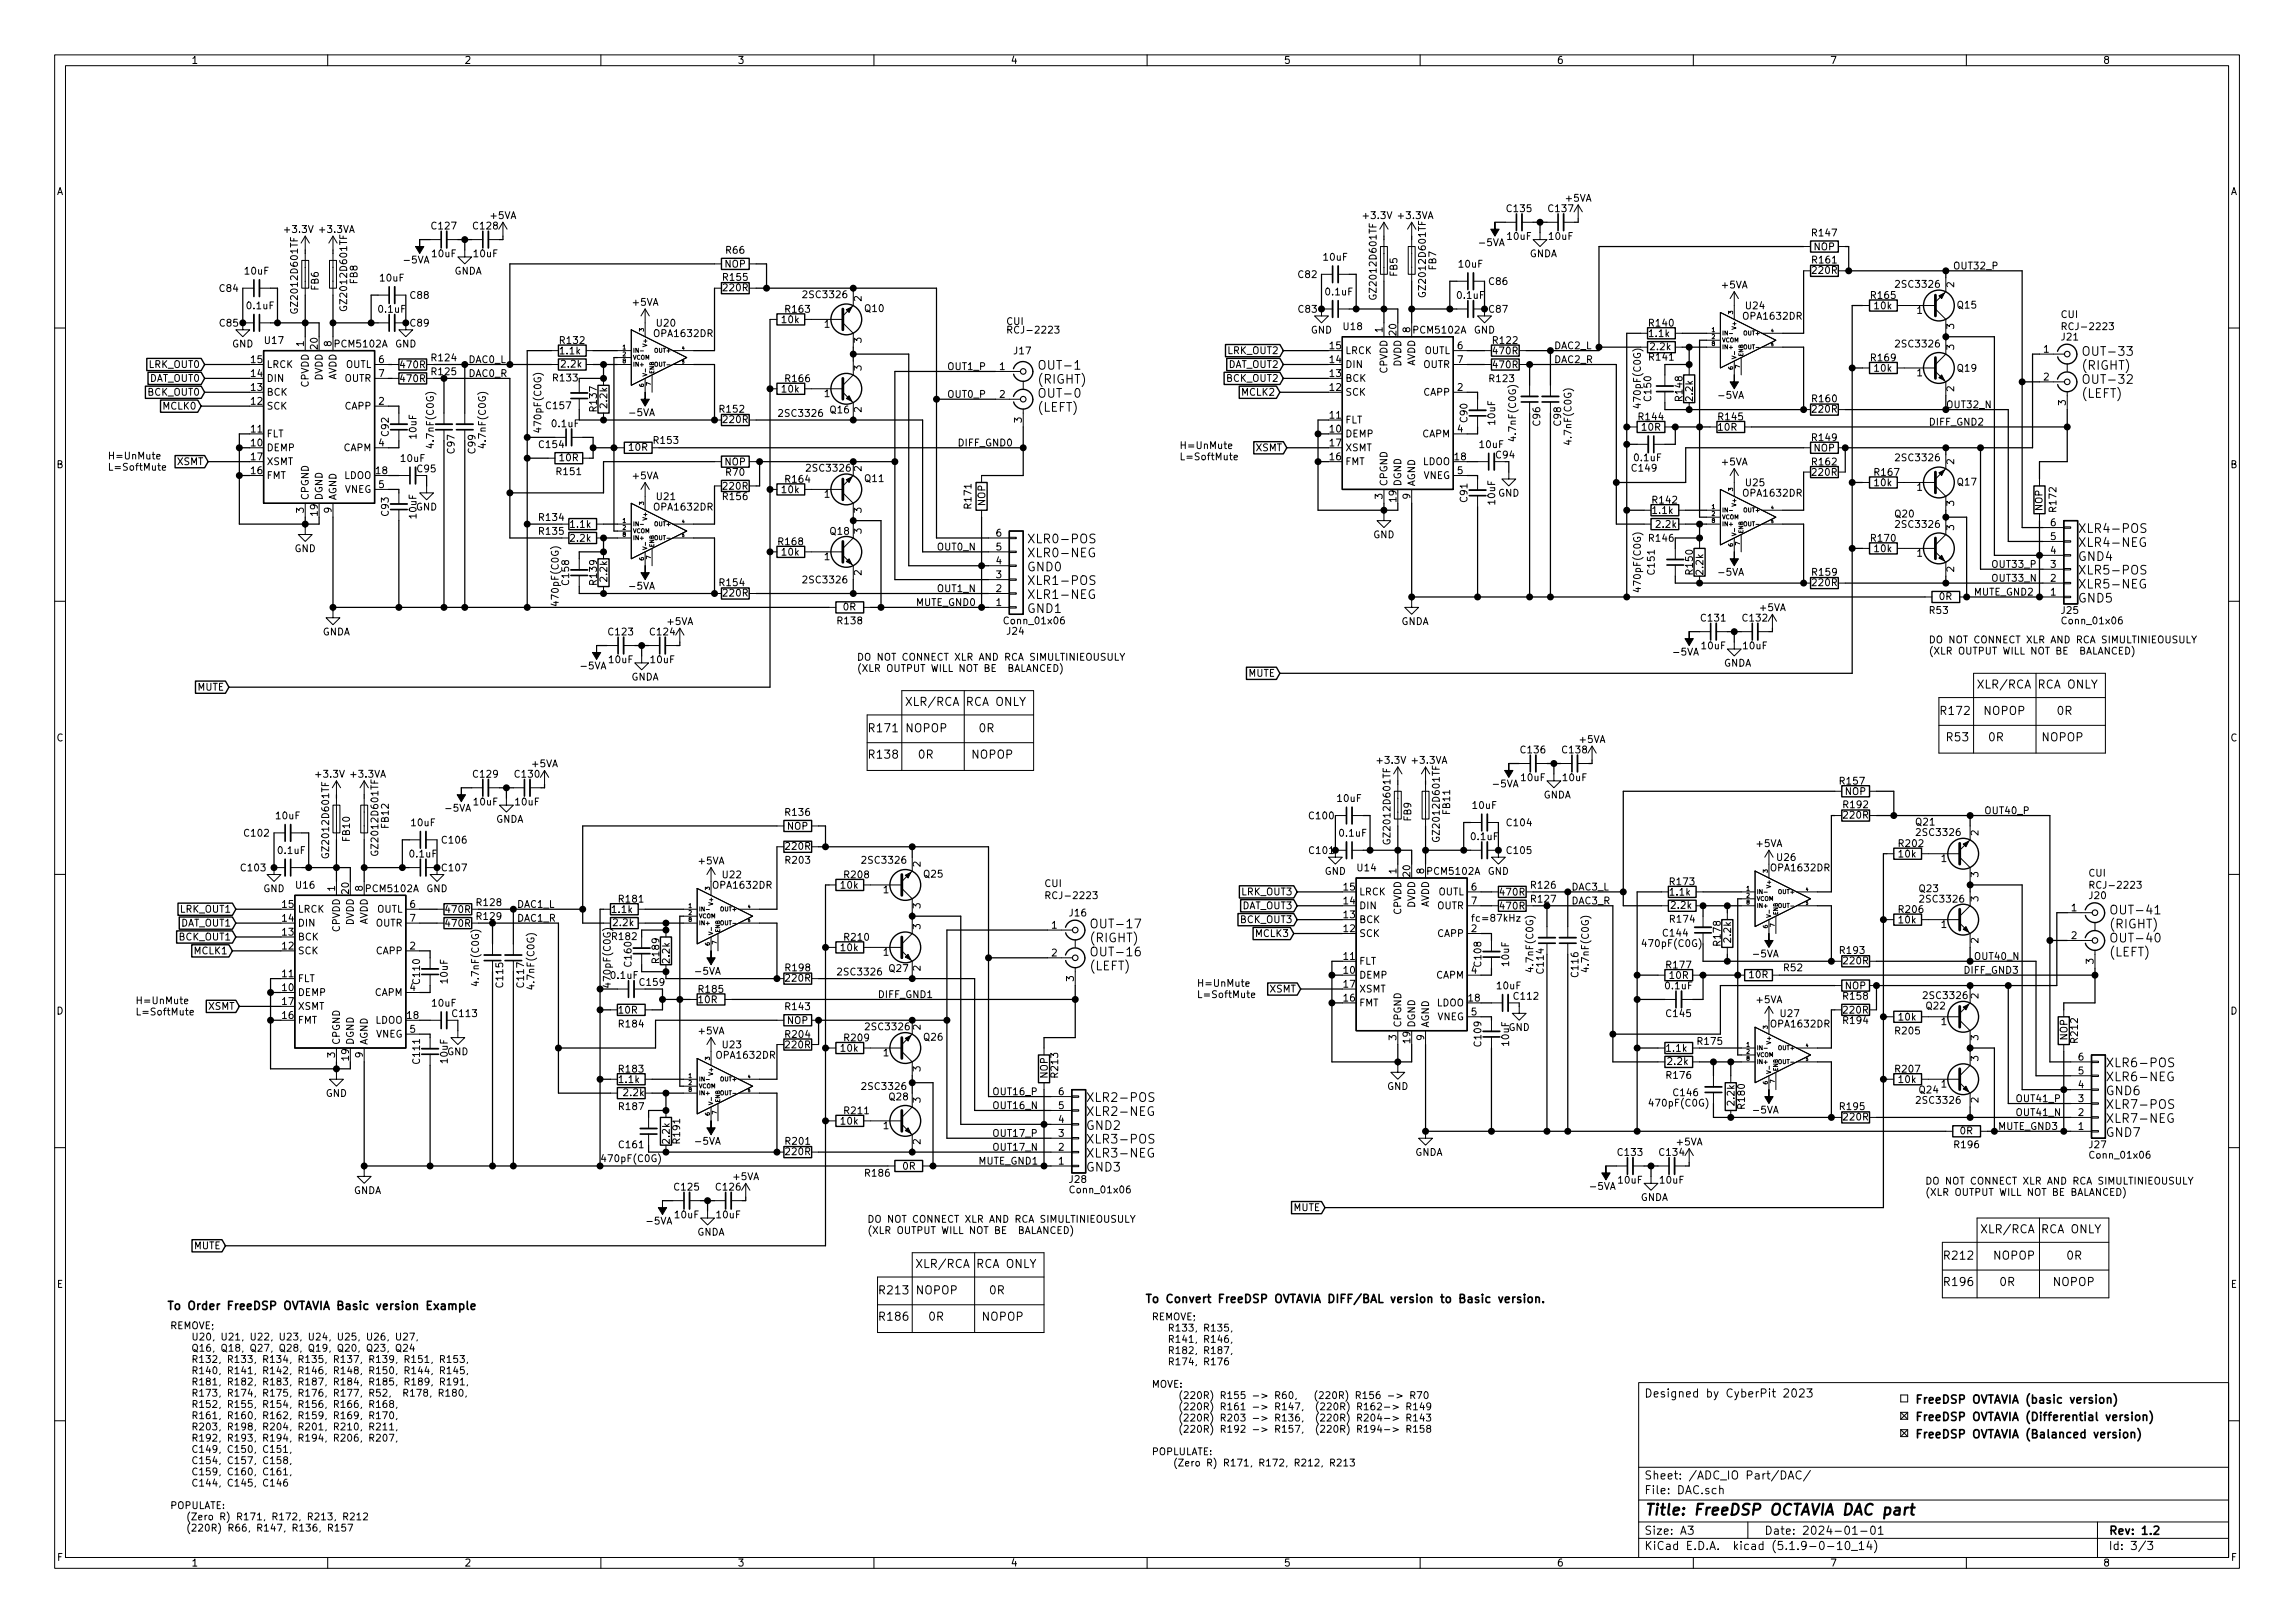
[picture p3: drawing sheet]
<svg xmlns="http://www.w3.org/2000/svg" width="420mm" height="297mm" viewBox="0 0 420 297" stroke-linecap="round" stroke-linejoin="round" font-family="sans-serif">
<defs><g id="words">
<text font-size="2.8" x="301" y="277.3">Title: FreeDSP OCTAVIA DAC part</text>
<g font-size="2.2">
<text x="381" y="65.1">OUT-33</text>
<text x="189.9" y="67.7">OUT-1</text>
<text x="189.9" y="70.2">(RIGHT)</text>
<text x="381" y="67.7">(RIGHT)</text>
<text x="381" y="70.2">OUT-32</text>
<text x="189.9" y="72.8">OUT-0</text>
<text x="189.9" y="75.3">(LEFT)</text>
<text x="381" y="72.8">(LEFT)</text>
<text x="188" y="99.4">XLR0-POS</text>
<text x="188" y="102">XLR0-NEG</text>
<text x="380.4" y="97.5">XLR4-POS</text>
<text x="380.4" y="100.1">XLR4-NEG</text>
<text x="188" y="107">XLR1-POS</text>
<text x="188" y="104.6">GND0</text>
<text x="380.4" y="105.1">XLR5-POS</text>
<text x="380.4" y="107.7">XLR5-NEG</text>
<text x="380.4" y="102.7">GND4</text>
<text x="188" y="109.6">XLR1-NEG</text>
<text x="188" y="112.2">GND1</text>
<text x="380.4" y="110.3">GND5</text>
<text x="386.1" y="167.3">OUT-41</text>
<text x="199.4" y="169.9">OUT-17</text>
<text x="199.4" y="172.5">(RIGHT)</text>
<text x="386.1" y="169.9">(RIGHT)</text>
<text x="386.1" y="172.5">OUT-40</text>
<text x="199.4" y="175">OUT-16</text>
<text x="199.4" y="177.6">(LEFT)</text>
<text x="386.1" y="175">(LEFT)</text>
<text x="385.4" y="195.3">XLR6-POS</text>
<text x="385.4" y="197.9">XLR6-NEG</text>
<text x="198.8" y="201.7">XLR2-POS</text>
<text x="385.4" y="200.4">GND6</text>
<text x="385.4" y="202.9">XLR7-POS</text>
<text x="198.8" y="204.2">XLR2-NEG</text>
<text x="198.8" y="206.8">GND2</text>
<text x="198.8" y="209.3">XLR3-POS</text>
<text x="385.4" y="205.5">XLR7-NEG</text>
<text x="385.4" y="208.1">GND7</text>
<text x="198.8" y="211.8">XLR3-NEG</text>
<text x="198.8" y="214.4">GND3</text>
</g>
<g font-size="2.1">
<text x="162.2" y="129.2">XLR/RCA RCA ONLY</text>
<text x="355" y="130.8">R172 NOPOP</text>
<text x="358.4" y="126">XLR/RCA RCA ONLY</text>
<text x="158.7" y="134">R171 NOPOP</text>
<text x="355.5" y="135.7">R53</text>
<text x="158.7" y="138.8">R138</text>
<text x="359.1" y="225.7">XLR/RCA RCA ONLY</text>
<text x="164.1" y="232.1">XLR/RCA RCA ONLY</text>
<text x="355.6" y="230.5">R212</text>
<text x="362.3" y="230.5">NOPOP</text>
<text x="30.5" y="239.7">To Order FreeDSP OVTAVIA Basic version Example</text>
<text x="160.7" y="236.9">R213 NOPOP</text>
<text x="209.5" y="238.5">To Convert FreeDSP OVTAVIA DIFF/BAL version to Basic version.</text>
<text x="355.6" y="235.4">R196</text>
<text x="160.7" y="241.7">R186</text>
<text x="301" y="255.8">Designed by CyberPit 2023</text>
<text x="350.5" y="256.9">FreeDSP OVTAVIA (basic version)</text>
<text x="350.5" y="260.1">FreeDSP OVTAVIA (Differential version)</text>
<text x="350.5" y="263.2">FreeDSP OVTAVIA (Balanced version)</text>
<text x="301" y="273.5">File: DAC.sch</text>
<text x="301" y="270.8">Sheet: /ADC_IO Part/DAC/</text>
<text x="301" y="280.9">Size: A3</text>
<text x="323" y="280.9">Date: 2024-01-01</text>
<text x="386" y="280.9">Rev: 1.2</text>
<text x="301" y="283.7">KiCad E.D.A. kicad (5.1.9-0-10_14)</text>
<text x="386" y="283.7">Id: 3/3</text>
</g>
<g font-size="1.8">
<text x="35" y="11.7">1</text>
<text x="85" y="11.7">2</text>
<text x="135" y="11.7">3</text>
<text x="185" y="11.7">4</text>
<text x="235" y="11.7">5</text>
<text x="285" y="11.7">6</text>
<text x="335" y="11.7">7</text>
<text x="385" y="11.7">8</text>
<text x="10.4" y="35.7">A</text>
<text x="408.4" y="35.7">A</text>
<text x="79.1" y="42">C127</text>
<text x="86.8" y="42">C128</text>
<text x="89.8" y="40.1">+5VA</text>
<text x="249.8" y="40.1">+3.3V</text>
<text x="256.1" y="40.1">+3.3VA</text>
<text x="276" y="38.8">C135</text>
<text x="283.6" y="38.8">C137</text>
<text x="286.7" y="36.9">+5VA</text>
<text x="52.3" y="42.6">+3.3V</text>
<text x="58.6" y="42.6">+3.3VA</text>
<text x="79.2" y="47.1">10uF</text>
<text x="86.8" y="47.1">10uF</text>
<text x="133" y="46.4">R66</text>
<text x="242.4" y="47.7">10uF</text>
<text x="271" y="45">-5VA</text>
<text x="276" y="43.9">10uF</text>
<text x="280" y="47.1">GNDA</text>
<text x="283.7" y="43.9">10uF</text>
<text x="331.9" y="43.3">R147</text>
<text x="332.1" y="45.8">NOP</text>
<text x="40.3" y="53.4">C84</text>
<text x="44.9" y="50.3">10uF</text>
<text x="58.3" y="53.1" transform="rotate(-90 58.3 53.1)">FB6</text>
<text x="65.5" y="51.9" transform="rotate(-90 65.5 51.9)">FB8</text>
<text x="69.7" y="51.5">10uF</text>
<text x="74.2" y="48.2">-5VA</text>
<text x="83.1" y="50.3">GNDA</text>
<text x="132.5" y="51.4">R155</text>
<text x="132.5" y="53.3">220R</text>
<text x="132.7" y="49">NOP</text>
<text x="237.7" y="50.9">C82</text>
<text x="255.8" y="50.6" transform="rotate(-90 255.8 50.6)">FB5</text>
<text x="261" y="53.8" transform="rotate(-90 261 53.8)">GZ2012D601TF</text>
<text x="262.9" y="49.4" transform="rotate(-90 262.9 49.4)">FB7</text>
<text x="267.2" y="49">10uF</text>
<text x="272.7" y="52.2">C86</text>
<text x="315.3" y="52.8">+5VA</text>
<text x="331.9" y="48.2">R161</text>
<text x="331.9" y="50.1">220R</text>
<text x="347.4" y="52.7">2SC3326</text>
<text x="357.5" y="49.3">OUT32_P</text>
<text x="357.8" y="52.6" transform="rotate(-90 357.8 52.6)">2</text>
<text x="40.3" y="59.8">C85</text>
<text x="45.3" y="56.6">0.1uF</text>
<text x="54.5" y="56.8" transform="rotate(-90 54.5 56.8)">GZ2012D601TF</text>
<text x="63.6" y="56.3" transform="rotate(-90 63.6 56.3)">GZ2012D601TF</text>
<text x="69.4" y="57.2">0.1uF</text>
<text x="75.2" y="59.8">C89</text>
<text x="75.2" y="54.7">C88</text>
<text x="115.9" y="56">+5VA</text>
<text x="120.3" y="59.8">U20</text>
<text x="143.2" y="59.1">10k</text>
<text x="143.9" y="57.2">R163</text>
<text x="147.3" y="54.6">2SC3326</text>
<text x="151" y="60">1</text>
<text x="157.7" y="55.1" transform="rotate(-90 157.7 55.1)">2</text>
<text x="158.4" y="57.1">Q10</text>
<text x="184.1" y="59.5">CUI</text>
<text x="237.8" y="57.2">C83</text>
<text x="242.8" y="54.1">0.1uF</text>
<text x="252" y="54.3" transform="rotate(-90 252 54.3)">GZ2012D601TF</text>
<text x="266.9" y="54.7">0.1uF</text>
<text x="272.7" y="57.2">C87</text>
<text x="302" y="59.8">R140</text>
<text x="319.3" y="58.5">OPA1632DR</text>
<text x="319.7" y="56.6">U24</text>
<text x="342.7" y="54.7">R165</text>
<text x="343.2" y="56.6">10k</text>
<text x="351" y="57.4">1</text>
<text x="358.4" y="56.5">Q15</text>
<text x="377.2" y="58.2">CUI</text>
<text x="42.5" y="63.6">GND</text>
<text x="48.5" y="63">U17</text>
<text x="55.6" y="63.4" transform="rotate(-90 55.6 63.4)">1</text>
<text x="58.2" y="63.9" transform="rotate(-90 58.2 63.9)">20</text>
<text x="60.7" y="63.4" transform="rotate(-90 60.7 63.4)">8</text>
<text x="61.5" y="63.6">PCM5102A</text>
<text x="72.3" y="63.6">GND</text>
<text x="102.6" y="64.9">1.1k</text>
<text x="102.6" y="63">R132</text>
<text x="119.9" y="61.7">OPA1632DR</text>
<text x="157.7" y="62.7" transform="rotate(-90 157.7 62.7)">3</text>
<text x="185.2" y="61">RCJ-2223</text>
<text x="185.7" y="64.9">J17</text>
<text x="224.8" y="64.8">LRK_OUT2</text>
<text x="240" y="61">GND</text>
<text x="243.5" y="63.9">15</text>
<text x="246" y="60.4">U18</text>
<text x="246.3" y="64.8">LRCK</text>
<text x="253.1" y="60.8" transform="rotate(-90 253.1 60.8)">1</text>
<text x="255.7" y="61.3" transform="rotate(-90 255.7 61.3)">20</text>
<text x="258.2" y="60.8" transform="rotate(-90 258.2 60.8)">8</text>
<text x="259" y="61">PCM5102A</text>
<text x="260.7" y="64.8">OUTL</text>
<text x="266.9" y="63.9">6</text>
<text x="269.8" y="61">GND</text>
<text x="273.5" y="63">R122</text>
<text x="273.5" y="64.9">470R</text>
<text x="284.5" y="63.9">DAC2_L</text>
<text x="302" y="61.7">1.1k</text>
<text x="302.2" y="64.1">2.2k</text>
<text x="347.4" y="63.6">2SC3326</text>
<text x="357.8" y="64" transform="rotate(-90 357.8 64)">3</text>
<text x="357.8" y="60.2" transform="rotate(-90 357.8 60.2)">3</text>
<text x="374.2" y="64.6">1</text>
<text x="377.5" y="62.3">J21</text>
<text x="378.2" y="60.4">RCJ-2223</text>
<text x="27.3" y="67.3">LRK_OUT0</text>
<text x="27.3" y="69.9">DAT_OUT0</text>
<text x="46" y="71.5">13</text>
<text x="46" y="69">14</text>
<text x="46" y="66.5">15</text>
<text x="48.8" y="69.9">DIN</text>
<text x="48.8" y="67.3">LRCK</text>
<text x="56.5" y="70.9" transform="rotate(-90 56.5 70.9)">CPVDD</text>
<text x="59.1" y="69.7" transform="rotate(-90 59.1 69.7)">DVDD</text>
<text x="61.6" y="69.7" transform="rotate(-90 61.6 69.7)">AVDD</text>
<text x="63.1" y="69.9">OUTR</text>
<text x="63.2" y="67.3">OUTL</text>
<text x="69.4" y="66.5">6</text>
<text x="69.4" y="69">7</text>
<text x="73.4" y="69.9">470R</text>
<text x="73.4" y="67.4">470R</text>
<text x="79.1" y="68.7">R125</text>
<text x="79.1" y="66.1">R124</text>
<text x="85.7" y="66.5">DAC0_L</text>
<text x="85.7" y="69">DAC0_R</text>
<text x="101.4" y="69.8">R133</text>
<text x="102.8" y="67.3">2.2k</text>
<text x="143.2" y="71.8">10k</text>
<text x="143.9" y="69.9">R166</text>
<text x="157.7" y="67.8" transform="rotate(-90 157.7 67.8)">3</text>
<text x="173.4" y="67.7">OUT1_P</text>
<text x="183" y="67.7">1</text>
<text x="224.6" y="69.9">BCK_OUT2</text>
<text x="224.8" y="67.3">DAT_OUT2</text>
<text x="243.5" y="71.5">12</text>
<text x="243.5" y="69">13</text>
<text x="243.5" y="66.5">14</text>
<text x="246.3" y="69.9">BCK</text>
<text x="246.3" y="67.3">DIN</text>
<text x="254" y="68.3" transform="rotate(-90 254 68.3)">CPVDD</text>
<text x="256.5" y="67.1" transform="rotate(-90 256.5 67.1)">DVDD</text>
<text x="259.1" y="67.1" transform="rotate(-90 259.1 67.1)">AVDD</text>
<text x="260.6" y="67.3">OUTR</text>
<text x="266.9" y="71.5">2</text>
<text x="266.9" y="66.5">7</text>
<text x="272.8" y="69.9">R123</text>
<text x="273.5" y="67.4">470R</text>
<text x="284.5" y="66.5">DAC2_R</text>
<text x="302.1" y="66">R141</text>
<text x="342.7" y="66.1">R169</text>
<text x="343.2" y="68">10k</text>
<text x="351" y="68.9">1</text>
<text x="357.8" y="71.6" transform="rotate(-90 357.8 71.6)">2</text>
<text x="358.4" y="68">Q19</text>
<text x="374.2" y="69.6">2</text>
<text x="27.2" y="72.4">BCK_OUT0</text>
<text x="29.9" y="75">MCLK0</text>
<text x="46" y="74.1">12</text>
<text x="48.8" y="75">SCK</text>
<text x="48.8" y="72.4">BCK</text>
<text x="63.2" y="75">CAPP</text>
<text x="69.4" y="74.1">2</text>
<text x="100.1" y="74.9">C157</text>
<text x="109.3" y="75.2" transform="rotate(-90 109.3 75.2)">R137</text>
<text x="111.2" y="74.6" transform="rotate(-90 111.2 74.6)">2.2k</text>
<text x="115.4" y="76.2">-5VA</text>
<text x="131.9" y="75.5">R152</text>
<text x="132.5" y="77.4">220R</text>
<text x="142.9" y="76.3">2SC3326</text>
<text x="151" y="72.7">1</text>
<text x="152" y="75.7">Q16</text>
<text x="157.7" y="75.4" transform="rotate(-90 157.7 75.4)">2</text>
<text x="173.4" y="72.8">OUT0_P</text>
<text x="183" y="72.8">2</text>
<text x="187.1" y="77.4" transform="rotate(-90 187.1 77.4)">3</text>
<text x="227.4" y="72.4">MCLK2</text>
<text x="243.5" y="76.6">11</text>
<text x="246.3" y="77.5">FLT</text>
<text x="246.3" y="72.4">SCK</text>
<text x="260.7" y="72.4">CAPP</text>
<text x="268.7" y="77.2" transform="rotate(-90 268.7 77.2)">C90</text>
<text x="273.7" y="77.7" transform="rotate(-90 273.7 77.7)">10uF</text>
<text x="282" y="77.9" transform="rotate(-90 282 77.9)">C96</text>
<text x="285.8" y="77.9" transform="rotate(-90 285.8 77.9)">C98</text>
<text x="300.1" y="76.9">R144</text>
<text x="300.4" y="74.2" transform="rotate(-90 300.4 74.2)">470pF(C0G)</text>
<text x="302.3" y="73.3" transform="rotate(-90 302.3 73.3)">C150</text>
<text x="308" y="73.3" transform="rotate(-90 308 73.3)">R148</text>
<text x="309.9" y="73.3" transform="rotate(-90 309.9 73.3)">2.2k</text>
<text x="314.7" y="76.9">R145</text>
<text x="314.8" y="73">-5VA</text>
<text x="331.9" y="73.6">R160</text>
<text x="331.9" y="75.5">220R</text>
<text x="353.1" y="77.9">DIFF_GND2</text>
<text x="356.2" y="74.7">OUT32_N</text>
<text x="378.2" y="74.2" transform="rotate(-90 378.2 74.2)">3</text>
<text x="46" y="81.7">10</text>
<text x="46" y="79.2">11</text>
<text x="48.8" y="82.6">DEMP</text>
<text x="48.8" y="80">FLT</text>
<text x="62.9" y="82.6">CAPM</text>
<text x="69.4" y="81.7">4</text>
<text x="71.2" y="79.8" transform="rotate(-90 71.2 79.8)">C92</text>
<text x="76.3" y="80.2" transform="rotate(-90 76.3 80.2)">10uF</text>
<text x="79.4" y="81.6" transform="rotate(-90 79.4 81.6)">4.7nF(C0G)</text>
<text x="83.2" y="82.9" transform="rotate(-90 83.2 82.9)">C97</text>
<text x="87" y="82.9" transform="rotate(-90 87 82.9)">C99</text>
<text x="89" y="81.6" transform="rotate(-90 89 81.6)">4.7nF(C0G)</text>
<text x="98.8" y="82">C154</text>
<text x="99.1" y="78.6" transform="rotate(-90 99.1 78.6)">470pF(C0G)</text>
<text x="101.2" y="78.2">0.1uF</text>
<text x="115.2" y="82.5">10R</text>
<text x="119.8" y="81.2">R153</text>
<text x="175.3" y="81.7">DIFF_GND0</text>
<text x="215.9" y="82.2">H=UnMute</text>
<text x="229.9" y="82.6">XSMT</text>
<text x="243.5" y="79.2">10</text>
<text x="243.5" y="81.7">17</text>
<text x="246.3" y="80">DEMP</text>
<text x="246.3" y="82.6">XSMT</text>
<text x="260.3" y="80">CAPM</text>
<text x="266.9" y="79.2">4</text>
<text x="271" y="82">10uF</text>
<text x="273.9" y="83.9">C94</text>
<text x="277.5" y="80.3" transform="rotate(-90 277.5 80.3)">4.7nF(C0G)</text>
<text x="287.7" y="80.9" transform="rotate(-90 287.7 80.9)">4.7nF(C0G)</text>
<text x="300.6" y="78.8">10R</text>
<text x="314.6" y="78.8">10R</text>
<text x="331.9" y="80.7">R149</text>
<text x="332.1" y="82.6">NOP</text>
<text x="10.4" y="85.7">B</text>
<text x="19.7" y="84.1">H=UnMute</text>
<text x="19.7" y="86.1">L=SoftMute</text>
<text x="32.4" y="85.1">XSMT</text>
<text x="46" y="86.8">16</text>
<text x="46" y="84.2">17</text>
<text x="48.8" y="87.7">FMT</text>
<text x="48.8" y="85.1">XSMT</text>
<text x="63" y="87.7">LDOO</text>
<text x="68.9" y="86.8">18</text>
<text x="69.4" y="89.3">5</text>
<text x="73.5" y="84.5">10uF</text>
<text x="76.5" y="86.4">C95</text>
<text x="102" y="87">R151</text>
<text x="102.5" y="84.4">10R</text>
<text x="115.9" y="87.7">+5VA</text>
<text x="132.5" y="89.6">220R</text>
<text x="132.7" y="85.2">NOP</text>
<text x="133" y="87.1">R70</text>
<text x="143.9" y="88.4">R164</text>
<text x="148" y="86.3">2SC3326</text>
<text x="157.7" y="86.2" transform="rotate(-90 157.7 86.2)">2</text>
<text x="158.4" y="88.2">Q11</text>
<text x="215.9" y="84.2">L=SoftMute</text>
<text x="243.5" y="84.2">16</text>
<text x="246.3" y="85.1">FMT</text>
<text x="254" y="89.1" transform="rotate(-90 254 89.1)">CPGND</text>
<text x="256.5" y="89.1" transform="rotate(-90 256.5 89.1)">DGND</text>
<text x="259.1" y="89.1" transform="rotate(-90 259.1 89.1)">AGND</text>
<text x="260.5" y="85.1">LDOO</text>
<text x="260.6" y="87.7">VNEG</text>
<text x="266.4" y="84.2">18</text>
<text x="266.9" y="86.8">5</text>
<text x="298.9" y="86.3">C149</text>
<text x="299.3" y="84.4">0.1uF</text>
<text x="315.3" y="85.2">+5VA</text>
<text x="319.7" y="89">U25</text>
<text x="331.9" y="85.2">R162</text>
<text x="331.9" y="87.1">220R</text>
<text x="343.2" y="89">10k</text>
<text x="343.3" y="87.1">R167</text>
<text x="347.4" y="84.4">2SC3326</text>
<text x="351" y="89.8">1</text>
<text x="357.8" y="85" transform="rotate(-90 357.8 85)">2</text>
<text x="358.4" y="88.9">Q17</text>
<text x="408.4" y="85.7">B</text>
<text x="55.6" y="93.9" transform="rotate(-90 55.6 93.9)">3</text>
<text x="56.5" y="91.6" transform="rotate(-90 56.5 91.6)">CPGND</text>
<text x="58.2" y="94.3" transform="rotate(-90 58.2 94.3)">19</text>
<text x="59.1" y="91.6" transform="rotate(-90 59.1 91.6)">DGND</text>
<text x="60.7" y="93.9" transform="rotate(-90 60.7 93.9)">9</text>
<text x="61.6" y="91.6" transform="rotate(-90 61.6 91.6)">AGND</text>
<text x="63.1" y="90.2">VNEG</text>
<text x="71.2" y="94.4" transform="rotate(-90 71.2 94.4)">C93</text>
<text x="76.1" y="93.4">GND</text>
<text x="76.3" y="94.8" transform="rotate(-90 76.3 94.8)">10uF</text>
<text x="98.8" y="95.3">R134</text>
<text x="119.9" y="93.4">OPA1632DR</text>
<text x="120.3" y="91.5">U21</text>
<text x="132.5" y="91.5">R156</text>
<text x="143.2" y="90.3">10k</text>
<text x="151" y="91.1">1</text>
<text x="157.7" y="93.9" transform="rotate(-90 157.7 93.9)">3</text>
<text x="177.9" y="92.9" transform="rotate(-90 177.9 92.9)">R171</text>
<text x="180.4" y="92.6" transform="rotate(-90 180.4 92.6)">NOP</text>
<text x="253.1" y="91.3" transform="rotate(-90 253.1 91.3)">3</text>
<text x="255.7" y="91.8" transform="rotate(-90 255.7 91.8)">19</text>
<text x="258.2" y="91.3" transform="rotate(-90 258.2 91.3)">9</text>
<text x="268.7" y="91.8" transform="rotate(-90 268.7 91.8)">C91</text>
<text x="273.7" y="92.3" transform="rotate(-90 273.7 92.3)">10uF</text>
<text x="274.3" y="90.9">GND</text>
<text x="302.6" y="94.1">1.1k</text>
<text x="302.7" y="92.2">R142</text>
<text x="319.3" y="90.9">OPA1632DR</text>
<text x="347" y="94.7">Q20</text>
<text x="357.8" y="92.6" transform="rotate(-90 357.8 92.6)">3</text>
<text x="373.9" y="93.5" transform="rotate(-90 373.9 93.5)">NOP</text>
<text x="376.5" y="93.6" transform="rotate(-90 376.5 93.6)">R172</text>
<text x="53.9" y="101.1">GND</text>
<text x="98.8" y="97.9">R135</text>
<text x="104.5" y="99.1">2.2k</text>
<text x="104.5" y="96.6">1.1k</text>
<text x="142.6" y="99.8">R168</text>
<text x="143.2" y="101.7">10k</text>
<text x="152" y="97.9">Q18</text>
<text x="157.7" y="97.7" transform="rotate(-90 157.7 97.7)">3</text>
<text x="171.4" y="100.7">OUT0_N</text>
<text x="182.4" y="100.7">5</text>
<text x="182.4" y="98.2">6</text>
<text x="251.4" y="98.5">GND</text>
<text x="302" y="99.1">R146</text>
<text x="303.3" y="96.6">2.2k</text>
<text x="342.7" y="99.1">R170</text>
<text x="343.2" y="101.1">10k</text>
<text x="347.4" y="96.6">2SC3326</text>
<text x="351" y="101.9">1</text>
<text x="357.8" y="97" transform="rotate(-90 357.8 97)">3</text>
<text x="375.4" y="101.4">4</text>
<text x="375.4" y="98.8">5</text>
<text x="375.4" y="96.3">6</text>
<text x="104.2" y="106.9" transform="rotate(-90 104.2 106.9)">C158</text>
<text x="109.3" y="106.9" transform="rotate(-90 109.3 106.9)">R139</text>
<text x="111.2" y="106.3" transform="rotate(-90 111.2 106.3)">2.2k</text>
<text x="115.4" y="107.9">-5VA</text>
<text x="131.9" y="107.3">R154</text>
<text x="147.3" y="106.8">2SC3326</text>
<text x="151" y="102.5">1</text>
<text x="157.7" y="105.3" transform="rotate(-90 157.7 105.3)">2</text>
<text x="182.4" y="105.8">3</text>
<text x="182.4" y="103.3">4</text>
<text x="300.4" y="107.9" transform="rotate(-90 300.4 107.9)">470pF(C0G)</text>
<text x="302.9" y="105" transform="rotate(-90 302.9 105)">C151</text>
<text x="309.9" y="105" transform="rotate(-90 309.9 105)">R150</text>
<text x="311.8" y="105.1" transform="rotate(-90 311.8 105.1)">2.2k</text>
<text x="314.8" y="105.4">-5VA</text>
<text x="331.9" y="105.4">R159</text>
<text x="331.9" y="107.3">220R</text>
<text x="357.8" y="104.7" transform="rotate(-90 357.8 104.7)">2</text>
<text x="364.5" y="103.9">OUT33_P</text>
<text x="364.5" y="106.5">OUT33_N</text>
<text x="375.4" y="106.5">2</text>
<text x="375.4" y="103.9">3</text>
<text x="102.3" y="110.4" transform="rotate(-90 102.3 110.4)">470pF(C0G)</text>
<text x="132.5" y="109.2">220R</text>
<text x="154.4" y="111.7">0R</text>
<text x="167.6" y="110.9">MUTE_GND0</text>
<text x="171.4" y="108.4">OUT1_N</text>
<text x="182.4" y="110.9">1</text>
<text x="182.4" y="108.4">2</text>
<text x="311.6" y="113.8">C131</text>
<text x="319.2" y="113.8">C132</text>
<text x="322.2" y="111.8">+5VA</text>
<text x="353.3" y="112.4">R53</text>
<text x="355.1" y="109.8">0R</text>
<text x="361.3" y="109">MUTE_GND2</text>
<text x="375.4" y="109">1</text>
<text x="377.5" y="112.4">J25</text>
<text x="59" y="116.3">GNDA</text>
<text x="111.5" y="116.3">C123</text>
<text x="119.2" y="116.3">C124</text>
<text x="122.2" y="114.4">+5VA</text>
<text x="153.5" y="114.3">R138</text>
<text x="184.1" y="114.3">Conn_01x06</text>
<text x="184.4" y="116.2">J24</text>
<text x="256.5" y="114.4">GNDA</text>
<text x="306.6" y="120">-5VA</text>
<text x="311.6" y="118.8">10uF</text>
<text x="319.2" y="118.8">10uF</text>
<text x="353.1" y="117.7">DO NOT CONNECT XLR AND RCA SIMULTINIEOUSULY</text>
<text x="353.1" y="119.8">(XLR OUTPUT WILL NOT BE BALANCED)</text>
<text x="377.8" y="114.3">Conn_01x06</text>
<text x="106.6" y="122.5">-5VA</text>
<text x="111.6" y="121.4">10uF</text>
<text x="115.5" y="124.5">GNDA</text>
<text x="119.2" y="121.4">10uF</text>
<text x="156.8" y="120.9">DO NOT CONNECT XLR AND RCA SIMULTINIEOUSULY</text>
<text x="156.8" y="123">(XLR OUTPUT WILL NOT BE BALANCED)</text>
<text x="228.5" y="123.9">MUTE</text>
<text x="315.5" y="122">GNDA</text>
<text x="36.1" y="126.4">MUTE</text>
<text x="10.4" y="135.7">C</text>
<text x="278.5" y="137.9">C136</text>
<text x="286.2" y="137.9">C138</text>
<text x="289.2" y="136">+5VA</text>
<text x="408.4" y="135.7">C</text>
<text x="58" y="142.3">+3.3V</text>
<text x="64.3" y="142.3">+3.3VA</text>
<text x="86.8" y="142.3">C129</text>
<text x="94.4" y="142.3">C130</text>
<text x="97.5" y="140.4">+5VA</text>
<text x="252.3" y="139.8">+3.3V</text>
<text x="258.6" y="139.8">+3.3VA</text>
<text x="278.6" y="143">10uF</text>
<text x="286.2" y="143">10uF</text>
<text x="337" y="143.6">R157</text>
<text x="50.6" y="149.9">10uF</text>
<text x="81.8" y="148.6">-5VA</text>
<text x="86.8" y="147.4">10uF</text>
<text x="94.4" y="147.4">10uF</text>
<text x="143.9" y="149.3">R136</text>
<text x="239.8" y="149.9">C100</text>
<text x="244.9" y="146.8">10uF</text>
<text x="265.5" y="149" transform="rotate(-90 265.5 149)">FB11</text>
<text x="269.7" y="148">10uF</text>
<text x="273.6" y="144.1">-5VA</text>
<text x="282.5" y="146.1">GNDA</text>
<text x="337.6" y="147.9">R192</text>
<text x="337.6" y="149.8">220R</text>
<text x="337.8" y="145.5">NOP</text>
<text x="363.2" y="149">OUT40_P</text>
<text x="44.9" y="153.1">C102</text>
<text x="64.1" y="153.9" transform="rotate(-90 64.1 153.9)">FB10</text>
<text x="71.2" y="151.5" transform="rotate(-90 71.2 151.5)">FB12</text>
<text x="75.4" y="151.2">10uF</text>
<text x="81.1" y="154.4">C106</text>
<text x="90.8" y="150.6">GNDA</text>
<text x="143.9" y="155.5">220R</text>
<text x="144.1" y="151.9">NOP</text>
<text x="245.3" y="153.1">0.1uF</text>
<text x="254.6" y="154" transform="rotate(-90 254.6 154)">GZ2012D601TF</text>
<text x="258.4" y="150.3" transform="rotate(-90 258.4 150.3)">FB9</text>
<text x="263.6" y="153.5" transform="rotate(-90 263.6 153.5)">GZ2012D601TF</text>
<text x="269.4" y="153.8">0.1uF</text>
<text x="276" y="151.2">C104</text>
<text x="321.6" y="155">+5VA</text>
<text x="347.8" y="155">R202</text>
<text x="350.8" y="151.1">Q21</text>
<text x="351.2" y="153">2SC3326</text>
<text x="362.2" y="152.9" transform="rotate(-90 362.2 152.9)">2</text>
<text x="44.2" y="159.5">C103</text>
<text x="51" y="156.3">0.1uF</text>
<text x="60.2" y="156.5" transform="rotate(-90 60.2 156.5)">GZ2012D601TF</text>
<text x="69.3" y="156" transform="rotate(-90 69.3 156)">GZ2012D601TF</text>
<text x="75.1" y="156.9">0.1uF</text>
<text x="81.1" y="159.5">C107</text>
<text x="127.9" y="158.2">+5VA</text>
<text x="132.4" y="160.7">U22</text>
<text x="143.9" y="158.1">R203</text>
<text x="154.7" y="160.7">R208</text>
<text x="158.1" y="158.1">2SC3326</text>
<text x="168.5" y="158.6" transform="rotate(-90 168.5 158.6)">2</text>
<text x="169.2" y="160.6">Q25</text>
<text x="239.8" y="156.3">C101</text>
<text x="242.5" y="160.1">GND</text>
<text x="248.6" y="159.5">U14</text>
<text x="255.7" y="159.9" transform="rotate(-90 255.7 159.9)">1</text>
<text x="258.2" y="160.4" transform="rotate(-90 258.2 160.4)">20</text>
<text x="260.7" y="159.9" transform="rotate(-90 260.7 159.9)">8</text>
<text x="261.5" y="160.1">PCM5102A</text>
<text x="272.4" y="160.1">GND</text>
<text x="276" y="156.3">C105</text>
<text x="324.4" y="159.5">OPA1632DR</text>
<text x="325.4" y="157.6">U26</text>
<text x="347.7" y="156.9">10k</text>
<text x="355.4" y="157.8">1</text>
<text x="362.2" y="160.5" transform="rotate(-90 362.2 160.5)">3</text>
<text x="382.3" y="160.4">CUI</text>
<text x="33" y="167">LRK_OUT1</text>
<text x="48.2" y="163.3">GND</text>
<text x="51.7" y="166.2">15</text>
<text x="54.3" y="162.6">U16</text>
<text x="54.5" y="167">LRCK</text>
<text x="61.3" y="163.1" transform="rotate(-90 61.3 163.1)">1</text>
<text x="63.9" y="163.6" transform="rotate(-90 63.9 163.6)">20</text>
<text x="66.4" y="163.1" transform="rotate(-90 66.4 163.1)">8</text>
<text x="67.2" y="163.3">PCM5102A</text>
<text x="69" y="167">OUTL</text>
<text x="75.1" y="166.2">6</text>
<text x="78.1" y="163.3">GND</text>
<text x="81.7" y="167.1">470R</text>
<text x="87.4" y="165.8">R128</text>
<text x="94.6" y="166.2">DAC1_L</text>
<text x="112.1" y="167.1">1.1k</text>
<text x="113.4" y="165.2">R181</text>
<text x="130.7" y="162.6">OPA1632DR</text>
<text x="154" y="162.6">10k</text>
<text x="161.7" y="163.5">1</text>
<text x="168.5" y="166.3" transform="rotate(-90 168.5 166.3)">3</text>
<text x="191.1" y="162.3">CUI</text>
<text x="192.2" y="164.6">RCJ-2223</text>
<text x="195.9" y="167.7">J16</text>
<text x="227.4" y="163.9">LRK_OUT3</text>
<text x="227.4" y="166.4">DAT_OUT3</text>
<text x="246" y="165.5">14</text>
<text x="246" y="163">15</text>
<text x="248.8" y="166.4">DIN</text>
<text x="248.8" y="163.9">LRCK</text>
<text x="256.5" y="167.4" transform="rotate(-90 256.5 167.4)">CPVDD</text>
<text x="259.1" y="166.2" transform="rotate(-90 259.1 166.2)">DVDD</text>
<text x="261.6" y="166.2" transform="rotate(-90 261.6 166.2)">AVDD</text>
<text x="263.1" y="166.4">OUTR</text>
<text x="263.3" y="163.9">OUTL</text>
<text x="269.4" y="163">6</text>
<text x="269.4" y="165.5">7</text>
<text x="274.7" y="163.9">470R</text>
<text x="274.7" y="166.5">470R</text>
<text x="280.4" y="162.6">R126</text>
<text x="280.4" y="165.2">R127</text>
<text x="287.7" y="163">DAC3_L</text>
<text x="287.7" y="165.5">DAC3_R</text>
<text x="305.8" y="163.9">1.1k</text>
<text x="305.8" y="162">R173</text>
<text x="306" y="166.3">2.2k</text>
<text x="347.8" y="167.1">R206</text>
<text x="351.4" y="163.3">Q23</text>
<text x="351.8" y="165.2">2SC3326</text>
<text x="362.2" y="165" transform="rotate(-90 362.2 165)">3</text>
<text x="379.2" y="166.8">1</text>
<text x="382.5" y="164.6">J20</text>
<text x="383.3" y="162.6">RCJ-2223</text>
<text x="32.9" y="172.1">BCK_OUT1</text>
<text x="33" y="169.6">DAT_OUT1</text>
<text x="51.7" y="173.8">12</text>
<text x="51.7" y="171.2">13</text>
<text x="51.7" y="168.7">14</text>
<text x="54.5" y="172.1">BCK</text>
<text x="54.5" y="169.6">DIN</text>
<text x="62.2" y="170.6" transform="rotate(-90 62.2 170.6)">CPVDD</text>
<text x="64.8" y="169.4" transform="rotate(-90 64.8 169.4)">DVDD</text>
<text x="67.3" y="169.4" transform="rotate(-90 67.3 169.4)">AVDD</text>
<text x="68.8" y="169.6">OUTR</text>
<text x="75.1" y="173.8">2</text>
<text x="75.1" y="168.7">7</text>
<text x="81.7" y="169.6">470R</text>
<text x="87.4" y="168.4">R129</text>
<text x="94.6" y="168.7">DAC1_R</text>
<text x="112.2" y="172">R182</text>
<text x="112.4" y="169.5">2.2k</text>
<text x="154.7" y="172.2">R210</text>
<text x="168.5" y="170.1" transform="rotate(-90 168.5 170.1)">3</text>
<text x="192.6" y="170">1</text>
<text x="227.2" y="168.9">BCK_OUT3</text>
<text x="230" y="171.5">MCLK3</text>
<text x="246" y="170.6">12</text>
<text x="246" y="168.1">13</text>
<text x="248.8" y="171.5">SCK</text>
<text x="248.8" y="168.9">BCK</text>
<text x="263.2" y="171.5">CAPP</text>
<text x="269.2" y="168.7">fc=87kHz</text>
<text x="269.4" y="170.6">2</text>
<text x="301.1" y="173.3">470pF(C0G)</text>
<text x="304.6" y="171.4">C144</text>
<text x="305.9" y="168.9">R174</text>
<text x="315" y="173" transform="rotate(-90 315 173)">R178</text>
<text x="316.9" y="172.4" transform="rotate(-90 316.9 172.4)">2.2k</text>
<text x="347.7" y="169">10k</text>
<text x="355.4" y="169.8">1</text>
<text x="362.2" y="172.6" transform="rotate(-90 362.2 172.6)">2</text>
<text x="379.2" y="171.9">2</text>
<text x="35.7" y="174.7">MCLK1</text>
<text x="51.7" y="178.9">11</text>
<text x="54.5" y="179.7">FLT</text>
<text x="54.5" y="174.7">SCK</text>
<text x="68.9" y="174.7">CAPP</text>
<text x="76.9" y="179.9" transform="rotate(-90 76.9 179.9)">C110</text>
<text x="82" y="179.9" transform="rotate(-90 82 179.9)">10uF</text>
<text x="87.7" y="180" transform="rotate(-90 87.7 180)">4.7nF(C0G)</text>
<text x="112" y="179.2">0.1uF</text>
<text x="115.6" y="176.8" transform="rotate(-90 115.6 176.8)">C160</text>
<text x="120.7" y="176.1" transform="rotate(-90 120.7 176.1)">R189</text>
<text x="122.6" y="176.2" transform="rotate(-90 122.6 176.2)">2.2k</text>
<text x="127.5" y="178.4">-5VA</text>
<text x="143.9" y="177.8">R198</text>
<text x="143.9" y="179.7">220R</text>
<text x="153.7" y="178.5">2SC3326</text>
<text x="154" y="174.1">10k</text>
<text x="161.7" y="174.9">1</text>
<text x="162.8" y="177.9">Q27</text>
<text x="168.5" y="177.7" transform="rotate(-90 168.5 177.7)">2</text>
<text x="192.6" y="175">2</text>
<text x="196.6" y="179.6" transform="rotate(-90 196.6 179.6)">3</text>
<text x="246" y="178.2">10</text>
<text x="246" y="175.7">11</text>
<text x="248.8" y="179.1">DEMP</text>
<text x="248.8" y="176.6">FLT</text>
<text x="262.9" y="179.1">CAPM</text>
<text x="269.4" y="178.2">4</text>
<text x="271.2" y="176.8" transform="rotate(-90 271.2 176.8)">C108</text>
<text x="276.3" y="176.7" transform="rotate(-90 276.3 176.7)">10uF</text>
<text x="280.7" y="177.5" transform="rotate(-90 280.7 177.5)">4.7nF(C0G)</text>
<text x="282.6" y="178" transform="rotate(-90 282.6 178)">C114</text>
<text x="289" y="178.7" transform="rotate(-90 289 178.7)">C116</text>
<text x="290.9" y="177.5" transform="rotate(-90 290.9 177.5)">4.7nF(C0G)</text>
<text x="305.2" y="177.3">R177</text>
<text x="305.7" y="179.2">10R</text>
<text x="320.3" y="179">10R</text>
<text x="321.2" y="175.2">-5VA</text>
<text x="326.6" y="177.8">R52</text>
<text x="337" y="174.6">R193</text>
<text x="337.6" y="176.5">220R</text>
<text x="359.4" y="178.2">DIFF_GND3</text>
<text x="361.3" y="175.7">OUT40_N</text>
<text x="383.3" y="176.4" transform="rotate(-90 383.3 176.4)">3</text>
<text x="10.4" y="185.7">D</text>
<text x="24.8" y="183.8">H=UnMute</text>
<text x="24.8" y="185.8">L=SoftMute</text>
<text x="38.1" y="184.8">XSMT</text>
<text x="51.7" y="181.4">10</text>
<text x="51.7" y="183.9">17</text>
<text x="54.5" y="182.3">DEMP</text>
<text x="54.5" y="184.8">XSMT</text>
<text x="68.6" y="182.3">CAPM</text>
<text x="75.1" y="181.4">4</text>
<text x="79.2" y="184.2">10uF</text>
<text x="92.1" y="180.6" transform="rotate(-90 92.1 180.6)">C115</text>
<text x="95.9" y="180.6" transform="rotate(-90 95.9 180.6)">C117</text>
<text x="97.8" y="180.6" transform="rotate(-90 97.8 180.6)">4.7nF(C0G)</text>
<text x="111.8" y="180.2" transform="rotate(-90 111.8 180.2)">470pF(C0G)</text>
<text x="113.3" y="185.5">10R</text>
<text x="117.2" y="180.4">C159</text>
<text x="127.9" y="183.6">10R</text>
<text x="128" y="181.7">R185</text>
<text x="143.9" y="184.9">R143</text>
<text x="160.7" y="182.7">DIFF_GND1</text>
<text x="219.1" y="180.6">H=UnMute</text>
<text x="219.1" y="182.7">L=SoftMute</text>
<text x="232.4" y="181.6">XSMT</text>
<text x="246" y="183.3">16</text>
<text x="246" y="180.8">17</text>
<text x="248.8" y="184.2">FMT</text>
<text x="248.8" y="181.6">XSMT</text>
<text x="263" y="184.2">LDOO</text>
<text x="268.9" y="183.3">18</text>
<text x="269.4" y="185.8">5</text>
<text x="274.1" y="181.1">10uF</text>
<text x="277.3" y="183">C112</text>
<text x="305" y="181.1">0.1uF</text>
<text x="321.6" y="183.6">+5VA</text>
<text x="337.6" y="183">R158</text>
<text x="337.6" y="185.5">220R</text>
<text x="337.8" y="181.1">NOP</text>
<text x="352.5" y="182.8">2SC3326</text>
<text x="352.7" y="184.7">Q22</text>
<text x="362.2" y="182.8" transform="rotate(-90 362.2 182.8)">2</text>
<text x="408.4" y="185.7">D</text>
<text x="51.7" y="186.5">16</text>
<text x="54.5" y="187.4">FMT</text>
<text x="62.2" y="191.3" transform="rotate(-90 62.2 191.3)">CPGND</text>
<text x="64.8" y="191.3" transform="rotate(-90 64.8 191.3)">DGND</text>
<text x="67.3" y="191.3" transform="rotate(-90 67.3 191.3)">AGND</text>
<text x="68.7" y="187.4">LDOO</text>
<text x="68.8" y="189.9">VNEG</text>
<text x="74.6" y="186.5">18</text>
<text x="75.1" y="189">5</text>
<text x="83" y="186.1">C113</text>
<text x="113.4" y="188">R184</text>
<text x="127.9" y="189.3">+5VA</text>
<text x="132.4" y="191.9">U23</text>
<text x="143.9" y="190">R204</text>
<text x="143.9" y="191.9">220R</text>
<text x="144.1" y="187.4">NOP</text>
<text x="154.7" y="190.6">R209</text>
<text x="158.8" y="188.6">2SC3326</text>
<text x="168.5" y="188.5" transform="rotate(-90 168.5 188.5)">2</text>
<text x="169.2" y="190.5">Q26</text>
<text x="255.7" y="190.4" transform="rotate(-90 255.7 190.4)">3</text>
<text x="256.5" y="188.1" transform="rotate(-90 256.5 188.1)">CPGND</text>
<text x="258.2" y="190.9" transform="rotate(-90 258.2 190.9)">19</text>
<text x="259.1" y="188.1" transform="rotate(-90 259.1 188.1)">DGND</text>
<text x="260.7" y="190.4" transform="rotate(-90 260.7 190.4)">9</text>
<text x="261.6" y="188.1" transform="rotate(-90 261.6 188.1)">AGND</text>
<text x="263.1" y="186.7">VNEG</text>
<text x="271.2" y="191.4" transform="rotate(-90 271.2 191.4)">C109</text>
<text x="276.2" y="188.7">GND</text>
<text x="276.3" y="191.3" transform="rotate(-90 276.3 191.3)">10uF</text>
<text x="305.2" y="186.1">C145</text>
<text x="310.9" y="191.2">R175</text>
<text x="324.4" y="188">OPA1632DR</text>
<text x="326" y="186.1">U27</text>
<text x="337.6" y="187.4">R194</text>
<text x="347.1" y="189.3">R205</text>
<text x="347.7" y="186.8">10k</text>
<text x="355.4" y="187.6">1</text>
<text x="362.2" y="190.4" transform="rotate(-90 362.2 190.4)">3</text>
<text x="378.5" y="190.4" transform="rotate(-90 378.5 190.4)">NOP</text>
<text x="380.4" y="190.7" transform="rotate(-90 380.4 190.7)">R212</text>
<text x="61.3" y="193.6" transform="rotate(-90 61.3 193.6)">3</text>
<text x="63.9" y="194" transform="rotate(-90 63.9 194)">19</text>
<text x="66.4" y="193.6" transform="rotate(-90 66.4 193.6)">9</text>
<text x="76.9" y="194.5" transform="rotate(-90 76.9 194.5)">C111</text>
<text x="81.9" y="193.1">GND</text>
<text x="82" y="194.5" transform="rotate(-90 82 194.5)">10uF</text>
<text x="113.4" y="196.3">R183</text>
<text x="131.4" y="193.8">OPA1632DR</text>
<text x="154" y="192.5">10k</text>
<text x="161.7" y="193.3">1</text>
<text x="168.5" y="196.1" transform="rotate(-90 168.5 196.1)">3</text>
<text x="191.8" y="197.4" transform="rotate(-90 191.8 197.4)">NOP</text>
<text x="193.7" y="197.1" transform="rotate(-90 193.7 197.1)">R213</text>
<text x="305.2" y="192.5">1.1k</text>
<text x="305.2" y="197.4">R176</text>
<text x="305.4" y="194.9">2.2k</text>
<text x="347.1" y="196.3">R207</text>
<text x="362.2" y="194.2" transform="rotate(-90 362.2 194.2)">3</text>
<text x="380.5" y="196.6">5</text>
<text x="380.5" y="194.1">6</text>
<text x="59.6" y="200.7">GND</text>
<text x="113.4" y="198.2">1.1k</text>
<text x="113.5" y="203.2">R187</text>
<text x="114.3" y="200.6">2.2k</text>
<text x="154.7" y="203.9">R211</text>
<text x="158.1" y="199.5">2SC3326</text>
<text x="162.8" y="201.4">Q28</text>
<text x="168.5" y="201.8" transform="rotate(-90 168.5 201.8)">3</text>
<text x="181.6" y="203">OUT16_N</text>
<text x="181.6" y="200.4">OUT16_P</text>
<text x="193.8" y="203">5</text>
<text x="193.8" y="200.4">6</text>
<text x="253.9" y="199.5">GND</text>
<text x="302.4" y="202.5">470pF(C0G)</text>
<text x="306.5" y="200.6">C146</text>
<text x="317.6" y="202.2" transform="rotate(-90 317.6 202.2)">2.2k</text>
<text x="319.5" y="202.8" transform="rotate(-90 319.5 202.8)">R180</text>
<text x="321.2" y="203.8">-5VA</text>
<text x="337" y="203.2">R195</text>
<text x="347.7" y="198.2">10k</text>
<text x="351.2" y="202">2SC3326</text>
<text x="351.4" y="200.1">Q24</text>
<text x="355.4" y="199">1</text>
<text x="362.2" y="201.8" transform="rotate(-90 362.2 201.8)">2</text>
<text x="368.9" y="201.7">OUT41_P</text>
<text x="380.5" y="201.7">3</text>
<text x="380.5" y="199.2">4</text>
<text x="122.6" y="209.2" transform="rotate(-90 122.6 209.2)">2.2k</text>
<text x="124.5" y="209.2" transform="rotate(-90 124.5 209.2)">R191</text>
<text x="127.5" y="209.5">-5VA</text>
<text x="143.9" y="209.5">R201</text>
<text x="154" y="205.8">10k</text>
<text x="161.7" y="206.7">1</text>
<text x="168.5" y="209.4" transform="rotate(-90 168.5 209.4)">2</text>
<text x="181.6" y="208.1">OUT17_P</text>
<text x="193.8" y="208.1">3</text>
<text x="193.8" y="205.5">4</text>
<text x="307" y="209.6">+5VA</text>
<text x="337.6" y="205.1">220R</text>
<text x="358.9" y="207.6">0R</text>
<text x="365.8" y="206.8">MUTE_GND3</text>
<text x="368.9" y="204.3">OUT41_N</text>
<text x="380.5" y="206.8">1</text>
<text x="380.5" y="204.3">2</text>
<text x="110.6" y="212.7">470pF(C0G)</text>
<text x="113.5" y="210.1">C161</text>
<text x="134.3" y="216">+5VA</text>
<text x="143.9" y="211.4">220R</text>
<text x="158.5" y="215.4">R186</text>
<text x="165.3" y="214.1">0R</text>
<text x="179.1" y="213.1">MUTE_GND1</text>
<text x="181.6" y="210.6">OUT17_N</text>
<text x="193.8" y="213.1">1</text>
<text x="193.8" y="210.6">2</text>
<text x="259" y="211.5">GNDA</text>
<text x="296.3" y="211.5">C133</text>
<text x="303.9" y="211.5">C134</text>
<text x="357.9" y="210.1">R196</text>
<text x="382.5" y="210.1">J27</text>
<text x="382.9" y="212.1">Conn_01x06</text>
<text x="64.7" y="218.5">GNDA</text>
<text x="123.6" y="217.9">C125</text>
<text x="131.2" y="217.9">C126</text>
<text x="195.9" y="216.5">J28</text>
<text x="196.2" y="218.4">Conn_01x06</text>
<text x="236.8" y="221.7">MUTE</text>
<text x="291.3" y="217.8">-5VA</text>
<text x="296.4" y="216.6">10uF</text>
<text x="300.3" y="219.8">GNDA</text>
<text x="304" y="216.6">10uF</text>
<text x="352.4" y="216.8">DO NOT CONNECT XLR AND RCA SIMULTINIEOUSULY</text>
<text x="352.4" y="218.9">(XLR OUTPUT WILL NOT BE BALANCED)</text>
<text x="118.6" y="224.1">-5VA</text>
<text x="123.6" y="223">10uF</text>
<text x="127.6" y="226.1">GNDA</text>
<text x="131.3" y="223">10uF</text>
<text x="158.7" y="223.8">DO NOT CONNECT XLR AND RCA SIMULTINIEOUSULY</text>
<text x="158.7" y="225.8">(XLR OUTPUT WILL NOT BE BALANCED)</text>
<text x="35.5" y="228.6">MUTE</text>
<text x="10.4" y="235.7">E</text>
<text x="408.4" y="235.7">E</text>
<text x="31.1" y="243.3">REMOVE;</text>
<text x="33.1" y="245.3">U20, U21, U22, U23, U24, U25, U26, U27,</text>
<text x="210.8" y="241.6">REMOVE;</text>
<text x="212.3" y="243.7">R133, R135,</text>
<text x="212.3" y="245.8">R141, R146,</text>
<text x="33.1" y="247.4">Q16, Q18, Q27, Q28, Q19, Q20, Q23, Q24</text>
<text x="33.1" y="249.4">R132, R133, R134, R135, R137, R139, R151, R153,</text>
<text x="33.1" y="251.5">R140, R141, R142, R146, R148, R150, R144, R145,</text>
<text x="212.3" y="247.8">R182, R187,</text>
<text x="212.3" y="249.9">R174, R176</text>
<text x="33.1" y="253.6">R181, R182, R183, R187, R184, R185, R189, R191,</text>
<text x="33.1" y="255.6">R173, R174, R175, R176, R177, R52, R178, R180,</text>
<text x="33.1" y="257.7">R152, R155, R154, R156, R166, R168,</text>
<text x="210.8" y="254">MOVE:</text>
<text x="213.3" y="256">(220R) R155 -&gt; R60,</text>
<text x="231.2" y="256">(220R) R156 -&gt; R70</text>
<text x="33.1" y="259.7">R161, R160, R162, R159, R169, R170,</text>
<text x="33.1" y="261.8">R203, R198, R204, R201, R210, R211,</text>
<text x="33.1" y="263.8">R192, R193, R194, R194, R206, R207,</text>
<text x="213.3" y="258.1">(220R) R161 -&gt; R147, (220R) R162-&gt; R149</text>
<text x="213.3" y="260.2">(220R) R203 -&gt; R136, (220R) R204-&gt; R143</text>
<text x="213.3" y="262.2">(220R) R192 -&gt; R157, (220R) R194-&gt; R158</text>
<text x="33.1" y="265.9">C149, C150, C151,</text>
<text x="33.1" y="268">C154, C157, C158,</text>
<text x="210.8" y="266.3">POPLULATE:</text>
<text x="212.8" y="268.4">(Zero R) R171, R172, R212, R213</text>
<text x="33.1" y="270">C159, C160, C161,</text>
<text x="33.1" y="272.1">C144, C145, C146</text>
<text x="31.1" y="276.2">POPULATE:</text>
<text x="32.6" y="278.2">(Zero R) R171, R172, R213, R212</text>
<text x="32.6" y="280.3">(220R) R66, R147, R136, R157</text>
<text x="10.5" y="285.7">F</text>
<text x="35" y="286.7">1</text>
<text x="85" y="286.7">2</text>
<text x="135" y="286.7">3</text>
<text x="185" y="286.7">4</text>
<text x="235" y="286.7">5</text>
<text x="285" y="286.7">6</text>
<text x="335" y="286.7">7</text>
<text x="385" y="286.7">8</text>
<text x="408.5" y="285.7">F</text>
</g>
<g font-size="1.1">
<text x="317.3" y="57.5" transform="rotate(-90 317.3 57.5)">3</text>
<text x="114" y="63.9">1</text>
<text x="114" y="65.2">2</text>
<text x="115.8" y="64.6">IN-</text>
<text x="115.8" y="65.8">VCOM</text>
<text x="117.9" y="60.6" transform="rotate(-90 117.9 60.6)">3</text>
<text x="118.5" y="63.2" transform="rotate(-90 118.5 63.2)">V+</text>
<text x="120.1" y="64.6">OUT+</text>
<text x="313.4" y="60.8">1</text>
<text x="313.4" y="62">2</text>
<text x="313.4" y="63.3">8</text>
<text x="315.2" y="61.4">IN-</text>
<text x="315.2" y="62.6">VCOM</text>
<text x="315.2" y="63.9">IN+</text>
<text x="317.9" y="60" transform="rotate(-90 317.9 60)">V+</text>
<text x="319.2" y="65.3" transform="rotate(-90 319.2 65.3)">ENB</text>
<text x="319.5" y="61.4">OUT+</text>
<text x="319.7" y="63.9">OUT-</text>
<text x="114" y="66.5">8</text>
<text x="115.8" y="67.1">IN+</text>
<text x="117.9" y="70.8" transform="rotate(-90 117.9 70.8)">6</text>
<text x="119.2" y="70.5" transform="rotate(-90 119.2 70.5)">7</text>
<text x="119.8" y="68.5" transform="rotate(-90 119.8 68.5)">ENB</text>
<text x="120.3" y="67.1">OUT-</text>
<text x="317.3" y="67.6" transform="rotate(-90 317.3 67.6)">6</text>
<text x="318.5" y="67.4" transform="rotate(-90 318.5 67.4)">7</text>
<text x="317.3" y="89.9" transform="rotate(-90 317.3 89.9)">3</text>
<text x="114" y="95.7">1</text>
<text x="117.9" y="92.4" transform="rotate(-90 117.9 92.4)">3</text>
<text x="118.5" y="95" transform="rotate(-90 118.5 95)">V+</text>
<text x="313.4" y="93.2">1</text>
<text x="313.4" y="94.4">2</text>
<text x="313.4" y="95.7">8</text>
<text x="315.2" y="93.8">IN-</text>
<text x="315.2" y="95">VCOM</text>
<text x="317.9" y="92.4" transform="rotate(-90 317.9 92.4)">V+</text>
<text x="319.5" y="93.8">OUT+</text>
<text x="114" y="97">2</text>
<text x="114" y="98.2">8</text>
<text x="115.8" y="96.3">IN-</text>
<text x="115.8" y="97.6">VCOM</text>
<text x="115.8" y="98.8">IN+</text>
<text x="119.8" y="100.2" transform="rotate(-90 119.8 100.2)">ENB</text>
<text x="120.1" y="96.3">OUT+</text>
<text x="120.3" y="98.8">OUT-</text>
<text x="315.2" y="96.3">IN+</text>
<text x="317.3" y="100" transform="rotate(-90 317.3 100)">6</text>
<text x="318.5" y="99.8" transform="rotate(-90 318.5 99.8)">7</text>
<text x="319.2" y="97.7" transform="rotate(-90 319.2 97.7)">ENB</text>
<text x="319.7" y="96.3">OUT-</text>
<text x="117.9" y="102.6" transform="rotate(-90 117.9 102.6)">6</text>
<text x="119.2" y="102.3" transform="rotate(-90 119.2 102.3)">7</text>
<text x="323.6" y="159.7" transform="rotate(-90 323.6 159.7)">3</text>
<text x="126.1" y="166.2">1</text>
<text x="126.1" y="167.4">2</text>
<text x="127.9" y="166.8">IN-</text>
<text x="129.9" y="162.9" transform="rotate(-90 129.9 162.9)">3</text>
<text x="130.6" y="165.4" transform="rotate(-90 130.6 165.4)">V+</text>
<text x="132.1" y="166.8">OUT+</text>
<text x="319.8" y="163">1</text>
<text x="319.8" y="164.3">2</text>
<text x="319.8" y="165.5">8</text>
<text x="321.6" y="163.6">IN-</text>
<text x="321.6" y="164.9">VCOM</text>
<text x="321.6" y="166.2">IN+</text>
<text x="324.2" y="162.3" transform="rotate(-90 324.2 162.3)">V+</text>
<text x="325.5" y="167.5" transform="rotate(-90 325.5 167.5)">ENB</text>
<text x="325.8" y="163.6">OUT+</text>
<text x="326.1" y="166.2">OUT-</text>
<text x="126.1" y="168.7">8</text>
<text x="127.9" y="168.1">VCOM</text>
<text x="127.9" y="169.3">IN+</text>
<text x="129.9" y="173" transform="rotate(-90 129.9 173)">6</text>
<text x="131.2" y="172.8" transform="rotate(-90 131.2 172.8)">7</text>
<text x="131.8" y="170.7" transform="rotate(-90 131.8 170.7)">ENB</text>
<text x="132.4" y="169.3">OUT-</text>
<text x="323.6" y="169.9" transform="rotate(-90 323.6 169.9)">6</text>
<text x="324.9" y="169.6" transform="rotate(-90 324.9 169.6)">7</text>
<text x="319.8" y="191.6">1</text>
<text x="323.6" y="188.3" transform="rotate(-90 323.6 188.3)">3</text>
<text x="324.2" y="190.8" transform="rotate(-90 324.2 190.8)">V+</text>
<text x="126.1" y="197.3">1</text>
<text x="127.9" y="197.9">IN-</text>
<text x="129.9" y="194" transform="rotate(-90 129.9 194)">3</text>
<text x="130.6" y="196.6" transform="rotate(-90 130.6 196.6)">V+</text>
<text x="132.1" y="197.9">OUT+</text>
<text x="319.8" y="192.8">2</text>
<text x="319.8" y="194.1">8</text>
<text x="321.6" y="192.2">IN-</text>
<text x="321.6" y="193.5">VCOM</text>
<text x="321.6" y="194.7">IN+</text>
<text x="325.5" y="196.1" transform="rotate(-90 325.5 196.1)">ENB</text>
<text x="325.8" y="192.2">OUT+</text>
<text x="326.1" y="194.7">OUT-</text>
<text x="126.1" y="198.6">2</text>
<text x="126.1" y="199.8">8</text>
<text x="127.9" y="199.2">VCOM</text>
<text x="127.9" y="200.4">IN+</text>
<text x="131.2" y="203.9" transform="rotate(-90 131.2 203.9)">7</text>
<text x="131.8" y="201.8" transform="rotate(-90 131.8 201.8)">ENB</text>
<text x="132.4" y="200.4">OUT-</text>
<text x="323.6" y="198.4" transform="rotate(-90 323.6 198.4)">6</text>
<text x="324.9" y="198.2" transform="rotate(-90 324.9 198.2)">7</text>
<text x="129.9" y="204.2" transform="rotate(-90 129.9 204.2)">6</text>
</g>
<g font-size=".7">
<text x="124.9" y="64">4</text>
<text x="324.3" y="60.8">4</text>
<text x="324.3" y="63.3">5</text>
<text x="124.9" y="66.5">5</text>
<text x="124.9" y="95.7">4</text>
<text x="324.3" y="93.2">4</text>
<text x="324.3" y="95.7">5</text>
<text x="124.9" y="98.3">5</text>
<text x="137" y="166.2">4</text>
<text x="330.7" y="163">4</text>
<text x="330.7" y="165.6">5</text>
<text x="137" y="168.7">5</text>
<text x="330.7" y="191.6">4</text>
<text x="137" y="197.3">4</text>
<text x="330.7" y="194.1">5</text>
<text x="137" y="199.9">5</text>
</g>
</g></defs>
<g fill="none" stroke="#000" stroke-width=".18">
<path d="M10 10h400v277h-400zM12 12h396v273.1h-396zM60 10v2M110 10v2M160 10v2M210 10v2M260 10v2M310 10v2M360 10v2M288.9 37.5l-.7 1.3M288.9 37.5v2.5M288.9 37.5l.8 1.3"/>
<path d="M44.4 52.7h2.1M46.5 59.1h-2.1v1.3h1.3l-1.3 1.2-1.2-1.2h1.2M47.5 52.7h2M47.5 59.1h2M55.2 47.7h1.3v5h-1.3zM55.9 43.2v2.6M55.9 46.4v7.6M55.9 43.2l-.8 1.3M55.9 43.2l.7 1.3M60.3 47.7h1.3v5h-1.3zM61 43.2v2.6M61 46.4v7.6"/>
<path d="M61 43.2l-.8 1.3M61 43.2l.7 1.3M69.2 59.1h2M69.2 54h2M72.3 59.1h2v1.3h-1.3l1.3 1.2 1.3-1.2h-1.3M72.3 54h2M78.7 43.9h2.1M81.8 43.9h2M85.1 45.8v1.2h1.3l-1.3 1.3-1.3-1.3h1.3M86.4 43.9h2M89.4 43.9h2M92.1 40.7l-.8 1.2"/>
<path d="M92.1 40.7v2.5M92.1 40.7l.7 1.2M118.1 56.6v5M118.1 56.6l-.8 1.2M118.1 56.6l.8 1.2M130.8 48.3h1.3M130.8 52.7h1.3M137.2 48.3h1.2M137.2 52.7h1.2M141 58.5h1.2M147.3 58.5h7M154.3 59.1l1.9 1.9v2.5"/>
<path d="M156.2 53.4v2.5l-1.9 1.9M193.1 59.7h.8l-.4 .5 .3 .1v.5l-.2 .2-.5-.2M241.9 50.2h2.1M244 56.6h-2.1v1.2h1.3l-1.3 1.3-1.2-1.3h1.2M245 50.2h2M245 56.6h2M252.7 45.1h1.3v5.1h-1.3zM253.4 40.7v2.5M253.4 43.9v7.6M253.4 59.1v2.5M253.4 40.7l-.8 1.2M253.4 40.7l.7 1.2"/>
<path d="M257.8 45.1h1.3v5.1h-1.3zM258.4 40.7v2.5M258.4 43.9v7.6M258.4 59.1v2.5M258.4 40.7l-.7 1.2M258.4 40.7l.8 1.2M266.7 51.5h2M266.7 56.6h2M269.7 56.6h2.1v1.2h-1.3l1.3 1.3 1.2-1.3h-1.2M269.7 51.5h2.1M275.6 40.7h2M278.6 40.7h2.1"/>
<path d="M281.9 42.6v1.3h1.3l-1.3 1.2-1.2-1.2h1.2M283.2 40.7h2M286.3 40.7h2M315 57.2l10.1 5.1-10.1 5zM317.5 53.4v5.1M317.5 53.4l-.8 1.2M317.5 53.4l.8 1.2M330.2 45.1h1.3M330.2 49.6h1.3M336.5 45.1h1.3M336.5 49.6h1.3M341 55.9h1.3"/>
<path d="M347.3 55.9h7M354.3 56.6l1.9 1.9v2.5M356.2 50.8v2.6l-1.9 1.9M377.5 59.7h.7l.1-.2-.1-.3-.7-.1v1.2M386.1 59.1h.8l-.4 .4 .4 .2v.5l-.2 .1-.6-.1M10 60h2M55.9 61.6v2.6M61 61.6v2.6M68.6 66.7h2.5M68.6 69.3h2.5M68.6 74.3h2.5M71.8 66.7h1.2"/>
<path d="M71.8 69.3h1.2M73 75.6v2M73 78.6v2.1M78.1 66.7h1.3M78.1 69.3h1.3M81.3 75.6v2M81.3 78.6v2.1M85.1 75.6v2M85.1 78.6v2.1M101 64.2h1.2M101 66.7h1.2M106 69.9v2"/>
<path d="M106 72.9v2.1M107.3 64.2h1.3M107.3 66.7h1.3M110.5 69.3v1.2M110.5 75.6v1.3M113 64.2h2.6M113 66.7h2.6M113 65.4h2.6M115.6 60.4l10.1 5-10.1 5.1zM117.2 64.2h.6M117.7 68.3l.7 .3-.7 .2M118.1 69.3v2.5"/>
<path d="M118.2 67.5v.6M119.4 68.7v3.1M119.9 66.4l.2-.1 .2 .1v.6l-.4-.1zM123.2 64.2h3.8M123.2 66.7h3.8M130.8 76.9h1.3M137.2 76.9h1.2M141 71.2h1.2M147.3 71.2h7M154.3 71.8l1.9 1.9v2.5M156.2 66.1v2.5l-1.9 1.9M182.2 73.1h4.6"/>
<path d="M182.2 68h4.6M184.5 60.4l.6-.1 .1-.2v-.3l-.7-.1v1.3M187.3 69.8v1.4M187.3 74.8v3.3M196.8 66.4l.5-.4v1.6M196.8 67.6h.9M197 71.3l.2-.2a.86 .86 0 0 1 .4 1.5l-.3 .1a.86 .86 0 0 1-.3-1.4zM266.1 71.8h2.5M266.1 79.4h2.5M266.1 64.2h2.5M266.1 66.7h2.5M270.5 73.1v2"/>
<path d="M270.5 76.1v2M271.8 64.2h1.2M271.8 66.7h1.2M278.1 64.2h1.3M278.1 66.7h1.3M280 70.5v2.1M280 73.6v2M283.8 70.5v2.1M283.8 73.6v2M298.4 78.1h1.3M300.4 61h1.2M300.4 63.5h1.2"/>
<path d="M304.8 68.6v2M304.8 71.7v2M304.8 78.1h1.3M306.7 61h1.3M306.7 63.5h1.3M309.2 67.3v1.3M309.2 73.7v1.3M312.4 61h2.6M312.4 62.3h2.6M312.4 63.5h2.6M313.1 78.1h1.2M316.6 61h.6"/>
<path d="M317.1 65.2l.7 .2-.7 .3M317.5 66.1v2.5M317.6 64.3v.6M318.8 65.6v3M319.3 63.2l.2-.1 .2 .1v.6h-.4zM319.4 78.1h1.3M322.6 61h3.8M322.6 63.5h3.8M330.2 75h1.3M336.5 75h1.3M341 67.3h1.3M347.3 67.3h7"/>
<path d="M354.3 68l1.9 1.9v2.5M356.2 62.3v2.5l-1.9 1.9M373.4 69.9h4.6M373.4 64.8h4.6M378.5 66.6v1.4M378.5 71.7v3.3M389.4 63.4h1l-.6 .6 .5 .2v.7l-.2 .1h-.5l-.2-.1M389.5 68.7l.2-.1h.4l.2 .1 .1 .3-.1 .3-.9 .9h1M408 60h2M28.7 83.6l.6-.1-.1-.3h-.3l-.2 .1 .1 .7h.4M28.9 85.2h.5M29.1 84.8v1.1l.3 .2"/>
<path d="M29.7 85.6l.6-.1v-.2l-.4-.1-.2 .2 .1 .6h.5M55.9 96.6v1.2h1.2l-1.2 1.3-1.3-1.3h1.3M55.9 92.1v2.6M61 92.1v2.6M68.6 82h2.5M68.6 89.6h2.5M73 87h2.1M73 90.2v2M73 93.3v2M78.1 88.9v1.3h1.3l-1.3 1.3-1.3-1.3h1.3M100.3 83.9h1.3M101.6 80h2"/>
<path d="M102.9 95.9h1.2M102.9 98.5h1.2M104.6 80h2.1M106.7 83.9h1.2M109.2 95.9h1.3M109.2 98.5h1.3M113 82h1.3M113 95.9h2.6M113 98.5h2.6M113 97.2h2.6M115.6 92.1l10.1 5.1-10.1 5.1zM117.2 96h.6"/>
<path d="M118.1 88.3v5.1M118.1 88.3l-.8 1.3M118.1 88.3l.8 1.3M118.2 99.2v.6M119.4 82h1.2M119.9 98.1l.2-.1 .2 .1v.7l-.4-.1zM123.2 95.9h3.8M123.2 98.5h3.8M130.8 84.5h1.3M130.8 88.9h1.3M137.2 84.5h1.2M137.2 88.9h1.2"/>
<path d="M141 89.6h1.2M147.3 89.6h7M154.3 90.2l1.9 1.9v2.6M156.2 84.5v2.5l-1.9 1.9M156.2 95.9v2.6l-1.9 1.9M179.7 87v1.3M179.7 93.4v1.3M181 98.5h3.8M184.8 98.3h1.3v.3h-1.3zM200.5 97.8h-.7l-.2 .1v.5l.7 .3 .2 .3-.3 .4-.7-.1M224.9 81.7l.6-.1v-.3h-.4l-.2 .1 .1 .7h.5M225.1 83.3h.5"/>
<path d="M225.3 82.9v1.1l.3 .2M225.9 83.7l.6-.1v-.2l-.4-.1-.2 .2 .1 .6h.5M253.4 94v1.3h1.2l-1.2 1.3-1.3-1.3h1.3M253.4 89.6v2.5M258.4 89.6v2.5M266.1 87h2.5M270.5 84.5h2M270.5 87.7v2M270.5 90.7v2M276.2 86.4v1.3h1.3l-1.3 1.2-1.2-1.2h1.2M299.7 81.3h2.1M301 93.4h1.3"/>
<path d="M301 95.9h1.3M302.8 81.3h2M307.3 93.4h1.3M307.3 95.9h1.3M311.1 99.1v1.3M312.4 93.4h2.6M312.4 94.7h2.6M312.4 95.9h2.6M315 89.6l10.1 5.1-10.1 5zM316.6 93.4h.6M317.1 97.5l.7 .3-.7 .3M317.5 85.8v5"/>
<path d="M317.5 98.5v2.5M317.5 85.8l-.8 1.2M317.5 85.8l.8 1.2M317.6 96.7v.6M318.8 98v3M319.3 95.6l.2-.1 .2 .1v.6h-.4zM322.6 93.4h3.8M322.6 95.9h3.8M330.2 82h1.3M330.2 86.4h1.3M336.5 82h1.3M336.5 86.4h1.3"/>
<path d="M341 88.3h1.3M347.3 88.3h7M354.3 88.9l1.9 1.9v2.6M356.2 83.2v2.6l-1.9 1.9M356.2 95.3v2.5l-1.9 1.9M373.4 87.7v1.2M373.4 94v1.3M374 99.1h3.8M374 96.6h3.8M377.8 99h1.3v.2h-1.3zM377.8 96.4h1.3v.3h-1.3zM392.7 98.5a.79 .79 0 0 0-1 .6 .79 .79 0 0 0 .6 .9l.5-.1v-.6h-.3"/>
<path d="M392.9 95.9l-.6-.1-.4 .4 .2 .3 .7 .3v.5l-.2 .1h-.7M10 110h2M61 111.8v1.3h1.2l-1.2 1.2-1.3-1.2h1.3M106 102.3v2M106 105.3v2.1M110.5 101v1.3M110.5 107.4v1.2M111.1 118.1h2.1M114.2 118.1h2M117.7 100.1l.7 .2-.7 .3M118.1 101v2.5M118.7 118.1h2.1"/>
<path d="M119.4 100.5v3M121.8 118.1h2M124.5 115l-.8 1.2M124.5 115v2.5M124.5 115l.7 1.2M130.8 108.6h1.3M137.2 108.6h1.2M141 101h1.2M147.3 101h7M151.8 111.2h1.2M154.3 101.6l1.9 1.9v2.6M158.1 111.2h1.3"/>
<path d="M181 101h3.8M181 111.2h3.8M181 108.6h3.8M181 106.1h3.8M181 103.5h3.8M184.8 100.9h1.3v.2h-1.3zM184.8 103.4h1.3v.3h-1.3zM184.8 108.5h1.3v.2h-1.3zM184.8 111h1.3v.3h-1.3zM184.8 106h1.3v.2h-1.3zM194.8 112.9l-.4 .1a.87 .87 0 0 0 0 1.2l.4-.1v-.6l-.4-.1-.2 .3M200.3 108a.79 .79 0 0 0-1 .6 .79 .79 0 0 0 .6 .9l.5-.1v-.5h-.3"/>
<path d="M200.3 100.4a.79 .79 0 0 0-1 .6 .79 .79 0 0 0 .6 .9l.5-.1v-.6h-.3M200.5 105.4h-.7l-.2 .1v.5l.7 .3 .2 .4-.3 .3-.7-.1M204.2 119.6v1.2h.6M205.1 119.6l.4 .6 .4-.6M258.4 109.9v1.3h1.3l-1.3 1.2-1.2-1.2h1.2M306.7 100.4v2M306.7 103.4v2M311.1 115.6h2.1M311.1 105.4v1.3M314.2 115.6h2M317.5 117.5v1.3h1.3l-1.3 1.3-1.3-1.3h1.3M318.8 115.6h2"/>
<path d="M321.8 115.6h2M324.5 112.4l-.8 1.3M324.5 112.4v2.6M324.5 112.4l.7 1.3M330.2 106.7h1.3M336.5 106.7h1.3M341 100.4h1.3M347.3 100.4h7M352.4 109.3h1.3M354.3 101l1.9 1.9v2.5M358.8 109.3h1.2M374 109.3h3.8"/>
<path d="M374 106.7h3.8M374 104.2h3.8M374 101.6h3.8M377.8 101.5h1.3v.3h-1.3zM377.8 106.6h1.3v.2h-1.3zM377.8 109.1h1.3v.3h-1.3zM377.8 104h1.3v.3h-1.3zM388 119.1h.4M388.4 112.9l-.3 .1a.87 .87 0 0 0 0 1.2l.4-.1v-.6l-.4-.1-.3 .3M388.6 118.5h-.6v1.2h.6M389.2 118.5a.64 .64 0 0 1 .7 .6 .64 .64 0 0 1-.7 .6zM390.3 118.3a1.47 1.47 0 0 1 0 1.9"/>
<path d="M392.7 106.1a.79 .79 0 0 0-1 .6 .79 .79 0 0 0 .6 .9l.5-.1v-.6h-.3M392.9 103.5h-.6l-.4 .3 .2 .4 .7 .3v.4l-.2 .2-.7-.1M400.4 116.4v1.3h.6M401.3 116.4l.4 .7 .4-.7M401.7 117.1v.6M408 110h2M117.5 120.1v1.2h1.2l-1.2 1.3-1.3-1.3h1.3M158.7 135.9h30.5M168.5 137.4l.2-.1a.79 .79 0 0 1 .5 .7 .79 .79 0 0 1-.5 .8l-.2-.2-.2-.4zM169.8 138.1l.7-.1 .2-.2-.1-.4-.2-.1h-.6v1.5M170.2 138.1l.5 .7M172.3 133.2h.7l.2-.3-.1-.3-.2-.2h-.6v1.5"/>
<path d="M176.5 126.4v14.6M179 137.3v1.5l-.8-1.5v1.5M179.6 132.6l.2-.2a.82 .82 0 0 1 .3 1.5h-.2a.83 .83 0 0 1-.3-1.3zM179.7 137.5a.5 .5 0 0 1 .6-.2 .5 .5 0 0 1 .3 .5v.5a.5 .5 0 0 1-.2 .4 .5 .5 0 0 1-.5 0 1.2 1.2 0 0 1-.2-1.2zM180.9 133.2h.8l.1-.3-.1-.3-.2-.2h-.6v1.5M181.3 138.1l.7-.1 .1-.2v-.4l-.2-.1h-.6v1.5M181.3 133.2l.5 .7M182.6 127.8l.3-.2a.53 .53 0 0 1 .6 .5v.5a.51 .51 0 0 1-.8 .4 1.12 1.12 0 0 1-.1-1.2zM182.8 137.5a.5 .5 0 0 1 .6-.2 .5 .5 0 0 1 .3 .5v.5a.5 .5 0 0 1-.2 .4 .5 .5 0 0 1-.6 0 1.2 1.2 0 0 1-.1-1.2zM184.4 138.1l.7-.1 .1-.2-.1-.4-.2-.1h-.5v1.5M185 127.6v1.5l-.9-1.5v1.5M185.7 127.6v1.5h.7"/>
<path d="M186.7 127.6l.5 .8 .5-.8M187.2 128.4v.7M189.2 130.8h-30.5v10.2h30.5v-14.6h-24.1v14.6M191.8 122.2h.4M192.4 121.6h-.6v1.3h.6M193 121.6a.64 .64 0 0 1 .7 .7 .64 .64 0 0 1-.7 .6zM194.1 121.4a1.47 1.47 0 0 1 0 2M205.5 120.2v.6M278.1 139.7h2.1M281.2 139.7h2M285.7 139.7h2.1M288.8 139.7h2"/>
<path d="M291.5 136.6l-.8 1.2M291.5 136.6v2.5M291.5 136.6l.7 1.2M355 132.8h30.4M359.3 134.1h.9l-.5 .6h.4l.1 .2v.5l-.3 .2h-.4l-.2-.2M364.4 134.2l.2-.1a.79 .79 0 0 1 .5 .7 .79 .79 0 0 1-.5 .8l-.2-.2-.2-.4zM365.7 134.9l.7-.1 .2-.2-.1-.4-.8-.1v1.5M366.1 134.9l.5 .7M369.6 130.1l.8-.1 .1-.2-.1-.4-.2-.1h-.6v1.5M372.7 123.2v14.6M374.9 134.1v1.5l-.8-1.5v1.5M375.6 134.3a.51 .51 0 0 1 .6-.2 .51 .51 0 0 1 .4 .5v.5a.5 .5 0 0 1-.5 .5 .5 .5 0 0 1-.5-.5z"/>
<path d="M376.9 129.4l.2-.1a.81 .81 0 0 1 .6 .6 .81 .81 0 0 1-.3 .8l-.1 .1a.83 .83 0 0 1-.4-1.4zM377.2 134.9l.7-.1 .2-.2-.1-.4-.2-.1h-.6v1.5M378.3 130.1l.7-.1 .1-.2v-.4l-.2-.1h-.6v1.5M378.6 130.1l.5 .7M378.7 134.3a.51 .51 0 0 1 .6-.2 .51 .51 0 0 1 .4 .5v.5a.51 .51 0 0 1-.6 .5 .51 .51 0 0 1-.5-.5zM378.8 124.6l.3-.2a.53 .53 0 0 1 .6 .5v.5a.51 .51 0 0 1-.8 .5 1.12 1.12 0 0 1-.1-1.3zM380.3 134.9l.7-.1 .2-.2-.1-.4-.2-.1h-.6v1.5M381.2 124.4v1.5l-.8-1.5v1.5M381.9 124.4v1.5h.8M382.9 124.4l.5 .8 .5-.8M383.4 125.2v.7M385.4 127.7h-30.4v10.1h30.4v-14.6h-24.1v14.6"/>
<path d="M50.2 152.4h2M52.2 158.8h-2v1.3h1.2l-1.2 1.2-1.3-1.2h1.3M53.2 152.4h2M53.2 158.8h2M61 147.4h1.2v5h-1.2zM61.6 142.9v2.6M61.6 146.1v7.6M61.6 142.9l-.8 1.3M61.6 142.9l.8 1.3M66 147.4h1.3v5h-1.3zM66.7 142.9v2.6M66.7 146.1v7.6"/>
<path d="M66.7 142.9l-.8 1.3M66.7 142.9l.7 1.3M74.9 153.7h2.1M74.9 158.8h2.1M78 158.8h2v1.3h-1.3l1.3 1.2 1.3-1.2h-1.3M78 153.7h2M86.4 144.2h2M89.4 144.2h2M92.7 146.1v1.3h1.3l-1.3 1.2-1.3-1.2h1.3M94 144.2h2M97 144.2h2.1M99.7 141l-.8 1.3"/>
<path d="M99.7 141v2.5M99.7 141l.8 1.3M130.2 158.8v5.1M130.2 158.8l-.8 1.3M130.2 158.8l.7 1.3M142.2 155h1.3M142.2 151.2h1.3M148.6 155h1.3M148.6 151.2h1.3M167 156.9v2.5l-1.9 1.9M244.5 149.3h2M246.5 155.6h-2v1.3h1.2l-1.2 1.3-1.3-1.3h1.3"/>
<path d="M247.5 155.6h2.1M247.5 149.3h2.1M255.3 144.8h1.2v5.1h-1.2zM255.9 140.4v2.5M255.9 143.5v7.7M255.9 158.2v2.5M255.9 140.4l-.8 1.2M255.9 140.4l.8 1.2M260.3 144.8h1.3v5.1h-1.3zM261 140.4l-.8 1.2M261 140.4v2.5M261 143.5v7.7"/>
<path d="M261 158.2v2.5M261 140.4l.7 1.2M269.2 155.6h2.1M269.2 150.5h2.1M272.3 155.6h2v1.3h-1.3l1.3 1.3 1.3-1.3h-1.3M272.3 150.5h2M284.5 141.6v1.3h1.2l-1.2 1.3-1.3-1.3h1.3M321.3 159.4l10.2 5.1-10.2 5.1zM323.8 155.6v5.1M323.8 155.6l-.7 1.3M323.8 155.6l.8 1.3M335.9 149.3h1.3"/>
<path d="M335.9 144.8h1.3M342.3 149.3h1.2M342.3 144.8h1.2M345.4 156.2h1.3M351.8 156.2h7M358.8 156.9l1.9 1.9v2.5M360.7 151.2v2.5l-1.9 1.9M10 160h2M61.6 161.3v2.6M66.7 161.3v2.6M74.3 174h2.5M74.3 166.4h2.5"/>
<path d="M74.3 168.9h2.5M78.7 175.3v2M78.7 178.3v2.1M80 166.4h1.3M80 168.9h1.3M86.4 166.4h1.2M86.4 168.9h1.2M90.2 172.8v2M90.2 175.8v2M94 172.8v2M94 175.8v2M110.5 166.4h1.3"/>
<path d="M110.5 168.9h1.3M116.8 166.4h1.3M116.8 168.9h1.3M117.5 171.5v2M117.5 174.5v2.1M121.9 170.2v1.3M121.9 176.6v1.2M125.1 166.4h2.5M125.1 168.9h2.5M125.1 167.7h2.5M127.6 162.6l10.2 5.1-10.2 5.1zM129.3 166.5h.6"/>
<path d="M129.7 170.6l.8 .2-.8 .3M130.2 171.5v2.5M130.2 169.7v.6M131.4 171v3M132 168.6l.1-.1 .3 .1v.7l-.4-.1zM135.3 166.4h3.8M135.3 168.9h3.8M142.2 179.1h1.3M148.6 179.1h1.3M151.8 162h1.2M151.8 173.4h1.2M158.1 162h7"/>
<path d="M158.1 173.4h7M165.1 174l1.9 1.9v2.6M165.1 162.6l1.9 1.9v2.5M167 168.3v2.6l-1.9 1.9M191.5 163.9l.6-.1 .1-.2v-.3l-.7-.1v1.3M191.8 175.3h4.5M191.8 170.2h4.5M196.8 172v1.4M196.8 177.1v3.3M200.1 163.2h.8l-.4 .5 .3 .1v.5l-.2 .2-.5-.2M207.8 168.2h1l-.6 1.6M208.6 173.3a.63 .63 0 0 0-.8 .7v.6l.2 .3h.5l.2-.1 .1-.5-.2-.3h-.4l-.4 .3"/>
<path d="M268.6 178.5h2.5M268.6 170.9h2.5M268.6 163.2h2.5M268.6 165.8h2.5M273 163.2h1.3M273 165.8h1.3M273 172.1v2.1M273 175.2v2M277.6 167.8h.7l-.7 .8h.7M279.4 163.2h1.3M279.4 165.8h1.3M283.2 169.6v2"/>
<path d="M283.2 172.6v2.1M287 169.6v2M287 172.6v2.1M303.5 178.5h1.3M304.2 163.2h1.2M304.2 165.8h1.2M309.9 178.5h1.2M310.5 163.2h1.3M310.5 165.8h1.3M311.8 167.7v2M311.8 170.7v2.1M316.2 167v1.3"/>
<path d="M316.2 173.4v1.3M318.1 178.5h1.3M318.8 163.2h2.5M318.8 165.8h2.5M318.8 164.5h2.5M323 163.3h.5M323.4 167.4l.8 .3-.8 .2M323.8 168.3v2.6M323.9 166.6v.5M324.5 178.5h1.3M325.1 167.8v3.1M325.7 165.4l.1-.1 .3 .1-.1 .7-.3-.1z"/>
<path d="M328.9 163.2h3.8M328.9 165.8h3.8M335.9 175.9h1.3M342.3 175.9h1.2M345.4 168.3h1.3M351.8 168.3h7M358.8 168.9l1.9 2v2.5M360.7 163.2v2.6l-1.9 1.9M378.5 172.1h4.5M378.5 167h4.5M382.6 162l.6-.1 .2-.2-.1-.3-.7-.1v1.3M383.5 168.8v1.4"/>
<path d="M383.5 173.9v3.3M391.2 161.3h.8l-.4 .5 .3 .1v.5l-.1 .2-.6-.2M394.5 166.1l.5-.4v1.6M394.5 167.3h1M394.7 171l.2-.2a.86 .86 0 0 1 .4 1.4l-.2 .2a.86 .86 0 0 1-.4-1.4zM408 160h2M33.8 183.3l.6-.1-.1-.3h-.3l-.2 .1v.7h.5M34 184.9h.4M34.1 184.5v1.1l.3 .2M34.8 185.3l.6-.1v-.2l-.4-.1-.2 .2 .1 .6h.5M61.6 196.3v1.2h1.3l-1.3 1.3-1.3-1.3h1.3M61.6 191.8v2.5"/>
<path d="M66.7 191.8v2.5M74.3 181.6h2.5M74.3 189.3h2.5M78.7 186.7h2.1M78.7 189.9v2M78.7 192.9v2.1M81.8 186.7h2M83.8 188.6v1.3h1.3l-1.3 1.3-1.3-1.3h1.3M111.8 184.8h1.2M111.8 197.5h1.2M113 181h2.1M116.1 181h2"/>
<path d="M118.1 184.8h1.3M118.1 197.5h1.3M125.1 197.5h2.5M125.1 198.8h2.5M126.4 182.9h1.2M127.6 193.7l10.2 5.1-10.2 5.1zM129.3 197.6h.6M130.2 189.9v5.1M130.2 189.9l-.8 1.3M130.2 189.9l.7 1.3M132 199.7l.1-.1 .3 .1v.7l-.4-.1zM132.7 182.9h1.3"/>
<path d="M135.3 197.5h3.8M142.2 186.7h1.3M142.2 191.2h1.3M148.6 186.7h1.3M148.6 191.2h1.3M151.8 191.8h1.2M158.1 191.8h7M165.1 192.4l1.9 1.9v2.6M167 186.7v2.6l-1.9 1.9M191.1 191.8v1.3M191.1 198.2v1.2M228.1 180.1l.6-.1-.1-.3h-.3l-.2 .2v.6h.5"/>
<path d="M228.3 181.7h.5M228.4 181.3v1.1l.4 .2M229.1 182.2l.6-.1v-.3l-.4-.1-.2 .2 .1 .6h.5M255.9 195v1.3h1.3l-1.3 1.2-1.3-1.2h1.3M255.9 188.6v2.6M261 188.6v2.6M268.6 186.1h2.5M273 183.6h2.1M273 186.7v2.1M273 189.8v2M276.1 183.6h2M278.1 184.2v1.3h1.3l-1.3 1.2-1.2-1.2h1.2"/>
<path d="M303.5 191.8h1.3M303.5 194.3h1.3M304.8 182.9h2M307.8 182.9h2.1M309.9 191.8h1.2M309.9 194.3h1.2M313.7 196.9v2M313.7 199.9v2.1M316.9 196.9v1.3M318.8 191.8h2.5M318.8 193.1h2.5M318.8 194.3h2.5"/>
<path d="M321.3 188l10.2 5.1-10.2 5.1zM323 191.9h.5M323.4 196l.8 .2-.8 .3M323.8 184.2v5.1M323.8 196.9v2.5M323.8 184.2l-.7 1.3M323.8 184.2l.8 1.3M323.9 195.1v.6M325.1 196.4v3M325.7 194l.1-.1 .3 .1-.1 .7-.3-.1zM328.9 191.8h3.8M328.9 194.3h3.8"/>
<path d="M335.9 180.4h1.3M335.9 184.8h1.3M342.3 180.4h1.2M342.3 184.8h1.2M345.4 186.1h1.3M345.4 197.5h1.3M351.8 186.1h7M351.8 197.5h7M358.8 198.2l1.9 1.9v2.5M358.8 186.7l1.9 1.9v2.6M360.7 181v2.6l-1.9 1.9M360.7 192.4v2.6l-1.9 1.9"/>
<path d="M377.8 184.8v1.3M377.8 191.2v1.2M379.1 194.3h3.8M379.1 199.4h3.8M379.1 196.9h3.8M382.9 196.8h1.3v.2h-1.3zM382.9 194.2h1.3v.3h-1.3zM382.9 199.3h1.3v.3h-1.3zM397.8 196.3a.79 .79 0 0 0-1 .5 .79 .79 0 0 0 .6 1l.5-.2v-.5h-.3M397.9 193.7l-.6-.1-.2 .2v.4l.7 .3 .1 .4-.3 .3h-.6M10 210h2M66.7 214v1.3h1.2l-1.2 1.3-1.3-1.3h1.3"/>
<path d="M111.8 200.1h1.2M118.1 200.1h1.3M118.7 204.5v2M118.7 207.6v2M121.9 203.2v1.3M121.9 209.6v1.3M123.2 219.7h2M125.1 200.1h2.5M126.2 219.7h2.1M129.7 201.7l.8 .2-.8 .3M130.2 202.6v2.5M130.2 200.8v.6"/>
<path d="M130.8 219.7h2M131.4 202.1v3M133.9 219.7h2M135.3 200.1h3.8M136.5 216.6l-.7 1.2M136.5 216.6v2.5M136.5 216.6l.8 1.2M142.2 210.9h1.3M148.6 210.9h1.3M151.8 205.1h1.2M158.1 205.1h7M162.6 213.4h1.2"/>
<path d="M165.1 205.8l1.9 1.9v2.5M167 200.1v2.5l-1.9 1.9M168.9 213.4h1.3M192.4 213.4h3.8M192.4 210.9h3.8M192.4 208.3h3.8M192.4 205.8h3.8M192.4 203.2h3.8M192.4 200.7h3.8M196.2 203.1h1.3v.3h-1.3zM196.2 200.6h1.3v.2h-1.3zM196.2 205.6h1.3v.3h-1.3z"/>
<path d="M196.2 210.7h1.3v.3h-1.3zM196.2 213.3h1.3v.2h-1.3zM196.2 208.2h1.3v.2h-1.3zM206.8 217.1h-.3a.87 .87 0 0 0 0 1.2l.4-.1v-.5l-.4-.2-.3 .3M211.1 202.6a.79 .79 0 0 0-1 .6 .79 .79 0 0 0 .6 1l.5-.2v-.5h-.3M211.1 210.2a.79 .79 0 0 0-1 .6 .79 .79 0 0 0 .6 1l.5-.2v-.5h-.3M211.3 200.1l-.7-.1-.2 .1v.5l.7 .3 .2 .4-.4 .3-.6-.1M211.3 207.7l-.7-.1-.3 .3 .2 .4 .7 .3v.5l-.3 .1-.6-.1M261 207v1.3h1.3l-1.3 1.3-1.3-1.3h1.3M295.9 213.4h2M299 213.4h2M302.3 215.3v1.3h1.2l-1.2 1.2-1.3-1.2h1.3"/>
<path d="M303.5 213.4h2.1M306.6 213.4h2M309.2 210.2v2.6M309.2 210.2l-.7 1.3M309.2 210.2l.8 1.3M316.9 203.2v1.3M335.9 204.5h1.3M342.3 204.5h1.2M356.2 207h1.3M362.6 207h1.3M379.1 207h3.8M379.1 204.5h3.8"/>
<path d="M379.1 202h3.8M382.9 204.4h1.3v.2h-1.3zM382.9 206.9h1.3v.3h-1.3zM382.9 201.8h1.3v.3h-1.3zM387.6 217.5a.64 .64 0 0 1 .7 .6 .64 .64 0 0 1-.7 .7zM388.7 217.3a1.47 1.47 0 0 1 0 2M393.5 210.7l-.4 .1a.87 .87 0 0 0 0 1.2l.5-.2v-.5l-.5-.1-.2 .2M397.8 203.9a.79 .79 0 0 0-1 .6 .79 .79 0 0 0 .6 .9l.5-.1v-.6h-.3M397.9 201.3h-.6l-.2 .1v.5l.7 .3 .1 .4-.3 .3-.6-.1M399.8 215.5v1.2h.6M400.6 215.5l.4 .6 .5-.6M401 216.1v.6"/>
<path d="M408 210h2M129.5 221.7v1.2h1.3l-1.3 1.3-1.2-1.3h1.2M160.7 238.8h30.4M174.2 236.1l.7-.1 .2-.2-.1-.4-.2-.1h-.6v1.5M178.4 229.3v14.6M181.5 235.4l.2-.1a.82 .82 0 0 1 .3 1.4l-.2 .1a.83 .83 0 0 1-.3-1.4zM182.8 236.1l.8-.1 .1-.2-.1-.4-.2-.1h-.6v1.5M183.2 236.1l.5 .7M184.5 230.7l.3-.2a.53 .53 0 0 1 .6 .5v.5a.51 .51 0 0 1-.8 .4 1.12 1.12 0 0 1-.1-1.2zM186.9 230.5v1.5l-.8-1.5v1.5M187.6 230.5v1.5h.7M188.6 230.5l.5 .8 .5-.8"/>
<path d="M189.1 231.3v.7M191.1 233.7h-30.4v10.2h30.4v-14.6h-24.1v14.6M193.7 225.1h.4M194.3 224.5h-.6v1.3h.6M194.9 224.5a.64 .64 0 0 1 .7 .6 .64 .64 0 0 1-.7 .7zM196 224.3a1.47 1.47 0 0 1 0 1.9M206.1 222.4v1.3h.6M207 222.4l.4 .7 .4-.7M207.4 223.1v.6M355.6 232.4h30.5M366.4 233.9l.2-.1a.79 .79 0 0 1 .6 .7 .79 .79 0 0 1-.6 .8l-.2-.2-.1-.4zM367.8 234.6l.7-.1 .2-.2-.1-.4-.2-.1h-.6v1.5"/>
<path d="M368.1 234.6l.6 .7M369.9 229.2a.5 .5 0 0 1 .5-.2 .5 .5 0 0 1 .4 .4v.6a.5 .5 0 0 1-.3 .4 .5 .5 0 0 1-.5 0 1.2 1.2 0 0 1-.1-1.2zM371.4 229.8l.8-.1 .1-.3-.1-.3-.2-.1h-.6v1.5M373.4 222.9v14.6M377 233.8v1.5l-.9-1.5v1.5M377.7 234a.5 .5 0 0 1 .6-.2 .5 .5 0 0 1 .3 .5v.5a.5 .5 0 0 1-.2 .4 .5 .5 0 0 1-.5 0 1.2 1.2 0 0 1-.2-1.2zM378.7 229.1l.2-.1a.81 .81 0 0 1 .6 .6 .81 .81 0 0 1-.3 .8l-.1 .1a.83 .83 0 0 1-.4-1.4zM379.3 234.6l.7-.1 .1-.2v-.4l-.2-.1h-.6v1.5M379.4 224.3l.3-.2a.53 .53 0 0 1 .7 .5v.5a.51 .51 0 0 1-.8 .5 1.12 1.12 0 0 1-.2-1.3zM380.1 229.8l.7-.1 .1-.3-.1-.3-.2-.1h-.5v1.5M380.4 229.8l.5 .7M380.8 234a.51 .51 0 0 1 .5-.2 .51 .51 0 0 1 .4 .5v.5a.5 .5 0 0 1-.5 .5 .5 .5 0 0 1-.5-.5z"/>
<path d="M381.9 224.1v1.5l-.9-1.5v1.5M382.3 234.6l.8-.1 .1-.2-.1-.4-.2-.1h-.6v1.5M382.6 224.1v1.5h.7M383.6 224.1l.5 .8 .5-.8M384.1 224.9v.7M386.1 227.4h-30.5v10.1h30.5v-14.6h-24.2v14.6M64.3 256.3l-.5 .1-.1 .5v.6l.2 .1 .4-.1 .1-.1-.1-.5-.4-.1-.2 .3M64.3 258.4l-.5 .1-.1 .4v.6l.2 .2 .4-.1 .1-.2-.1-.5h-.4l-.2 .2M65.5 256.3l-.4 .1a.87 .87 0 0 0 0 1.2l.4-.1v-.6l-.4-.1-.2 .3M65.6 258.9l-.2 .3-.4-.1-.1-.6 .5-.1 .2 .2-.1 .7-.1 .3-.4 .1M66.2 257.5l-.1 .3M66.2 259.6l-.1 .2"/>
<path d="M67.3 244v1l.2 .2h.4l.1-.2v-1M67.3 246.2l.2-.2a.45 .45 0 0 1 .6 .5l-.1 .6-.2 .2h-.4a1.07 1.07 0 0 1-.1-1.1zM67.5 247l.6 .4M67.7 257l.7-.1v-.5l-.7-.1v1.3M67.7 259l.7-.1v-.4l-.7-.1v1.3M68 257l.4 .6M68 259l.4 .7M68.6 244.1l.4-.1 .3 .3-.8 .9h.8M68.6 246.2l.4-.2 .3 .4-.8 .9h.8M68.9 256.7l.4-.4v1.3M68.9 258.7l.4-.3v1.3M68.9 257.6h.7"/>
<path d="M68.9 259.7h.7M69.7 246h.8l-.4 .5 .3 .1v.6l-.1 .1-.6-.1M70.1 258.4h.8l-.5 1.3M70.4 244l-.4 .1a.87 .87 0 0 0 0 1.1l.4-.1v-.5l-.4-.1-.2 .2M70.7 256.3l-.3 .1a.87 .87 0 0 0 0 1.2l.4-.1v-.6l-.4-.1-.3 .3M71.1 245.2l-.1 .2M71.1 247.3l-.1 .2M71.5 258.5l.1-.1a.67 .67 0 0 1 .5 .6 .67 .67 0 0 1-.5 .7l-.3-.5zM71.6 256.9l-.3-.3 .3-.3h.2l.2 .1v.4l-.5 .1-.2 .2v.3l.3 .2h.2l.3-.2-.1-.4-.2-.1M72.6 244v1l.2 .2h.3l.2-.2v-1M72.6 246.2l.2-.2a.44 .44 0 0 1 .6 .5l-.1 .6-.2 .2h-.4a1.07 1.07 0 0 1-.1-1.1zM72.7 257.5l-.2 .3"/>
<path d="M72.7 259.6l-.2 .2M72.8 247l.7 .4M73.9 244.1l.5-.1 .2 .3-.1 .2-.7 .7h.8M73.9 246.2l.5-.2 .2 .4-.1 .2-.7 .7h.8M73.9 254.9h.6l.1-.5-.7-.1v1.2M74.2 248.8l.7-.1v-.5l-.7-.1v1.3M74.2 250.8l.7-.1v-.4l-.7-.1v1.2M74.2 252.9l.7-.1v-.5l-.7-.1v1.3M74.2 254.9l.5 .6M74.5 248.8l.4 .6M74.5 250.8l.4 .6M74.5 252.9l.4 .6"/>
<path d="M75 244h.9l-.6 1.2M75.1 254.6l.4-.3v1.2M75.1 255.5h.8M75.4 246l-.3 .9h.8M75.4 248.4l.3-.3v1.3M75.4 250.5l.3-.3v1.2M75.4 252.6l.3-.4v1.3M75.4 249.4h.7M75.4 251.4h.7M75.4 253.5h.7M75.7 246.5v.8M76.3 254.3h.8l-.5 1.2"/>
<path d="M76.4 245.2l-.1 .2M76.8 252.8l-.1-.2v-.3l.4-.1 .2 .1v.3l-.6 .2-.1 .2v.2l.2 .3h.3l.2-.3v-.3l-.2-.1M76.9 250.1l-.3 .9h.8M77.2 250.6v.8M77.3 248.1h-.6l-.1 .6 .2-.1 .5 .1v.5l-.2 .2-.5-.2M77.8 248.4l.4-.3v1.3M77.8 254.8l-.2-.1v-.3l.2-.1h.4v.4l-.5 .2-.1 .2v.2l.2 .2h.4l.1-.2-.1-.4-.1-.1M77.8 249.4h.7M78.1 250.1l-.3 .9h.8M78.4 250.6v.8M78.5 252.8l-.2 .2-.4-.1-.1-.1 .1-.5 .4-.1 .2 .1a.87 .87 0 0 1-.3 1.2h-.3M78.9 255.5l-.1 .2"/>
<path d="M79.1 249.3l-.1 .2M79.1 251.4l-.1 .2M79.1 253.4l-.1 .3M80.4 254.9l.7-.1v-.4l-.7-.1v1.2M80.6 248.8l.7-.1 .1-.2-.1-.3-.7-.1v1.3M80.6 250.8h.7l.1-.2-.1-.3-.7-.1v1.2M80.6 252.9l.7-.1 .1-.2-.1-.3-.7-.1v1.3M80.7 254.9l.4 .6M80.9 248.8l.5 .6M80.9 250.8l.5 .6M80.9 252.9l.5 .6M81.6 254.6l.4-.3v1.2"/>
<path d="M81.6 255.5h.7M81.9 248.4l.3-.3v1.3M81.9 250.5l.3-.3v1.2M81.9 252.6l.3-.4v1.3M81.9 249.4h.7M81.9 251.4h.7M81.9 253.5h.7M83.1 254.8l-.2-.1v-.3l.2-.1h.3l.1 .4-.5 .2-.2 .2v.2l.3 .2h.3l.1-.2v-.4l-.2-.1M83.4 250.1l-.3 .9h.7M83.7 250.6v.8M83.7 248.1h-.6v.6l.2-.1 .4 .1v.5l-.2 .2-.4-.2M83.8 252.8l-.3 .2-.3-.1-.1-.1v-.3l.2-.3h.2l.3 .3a.88 .88 0 0 1-.3 .9l-.3 .1"/>
<path d="M84.2 254.4l.1-.1a.67 .67 0 0 1 .5 .6 .67 .67 0 0 1-.5 .6l-.3-.4zM84.2 248.1h.8l-.4 .5 .3 .1 .1 .4-.2 .3-.6-.2M84.3 252.6l.3-.4v1.3M84.3 253.5h.7M84.9 250.2h-.6v.6l.5-.2 .2 .3v.3l-.2 .2-.5-.1M85.4 255.5l-.2 .2M85.6 249.3l-.1 .2M85.6 251.4l-.1 .2M85.6 253.4l-.1 .3M170.4 240.3l.2-.2a.79 .79 0 0 1 .5 .8 .79 .79 0 0 1-.5 .7l-.2-.1-.2-.4zM171.7 240.9h.7l.2-.3-.1-.3-.2-.2h-.6v1.5M172.1 240.9l.5 .7"/>
<path d="M180.9 240.1v1.5l-.8-1.5v1.5M181.6 240.3a.5 .5 0 0 1 .6-.2 .5 .5 0 0 1 .3 .5v.5a.5 .5 0 0 1-.2 .5 .5 .5 0 0 1-.5 0 1.2 1.2 0 0 1-.2-1.3zM183.2 240.9h.7l.1-.3v-.3l-.2-.2h-.6v1.5M184.7 240.3a.5 .5 0 0 1 .6-.2 .5 .5 0 0 1 .3 .5v.5a.5 .5 0 0 1-.2 .5 .5 .5 0 0 1-.6 0 1.2 1.2 0 0 1-.1-1.3zM186.3 240.9h.7l.1-.3-.1-.3-.2-.2h-.5v1.5M221.8 249.8h.7M222.9 242.4h.8l-.4 .4 .3 .2v.6h-.5l-.2-.1M222.9 248.5h.9l-.6 1.3M223.2 247l-.2-.1v-.3l.2-.1h.4v.4l-.5 .2-.1 .2v.2l.2 .2h.4l.1-.2-.1-.4-.1-.1M223.3 244.4l-.3 .8h.8M223.6 244.8v.9M224.1 246.5h.9l-.6 1.2"/>
<path d="M224.8 244.4h-.2a.79 .79 0 0 0-.2 1.3l.5-.1v-.6l-.5-.1-.2 .2M224.8 248.5h-.2a.79 .79 0 0 0-.2 1.3l.5-.1v-.6l-.5-.1-.2 .3M224.9 242.4h-.6l-.1 .6 .2-.2 .5 .2v.5l-.2 .1-.5-.1M225.5 243.6l-.1 .2M225.5 245.6l-.1 .3M225.5 247.7l-.1 .2M229.4 255.5h1M248.3 255.4l.7-.1v-.5l-.7-.1v1.3M248.6 257.4h.6v-.5l-.6-.1v1.2M248.6 259.5l.6-.1v-.5l-.6-.1v1.3M248.6 255.4l.4 .6M248.9 257.4l.4 .6"/>
<path d="M248.9 259.5l.4 .6M249.5 255.1l.4-.4v1.3M249.5 256h.8M249.8 257.1l.3-.3v1.2M249.8 258.9l.5-.1 .2 .4-.1 .2-.7 .7h.8M249.8 258h.7M251.1 258.9l.2-.1a.67 .67 0 0 1 .4 .6 .67 .67 0 0 1-.4 .7l-.3-.2v-.3zM251.4 254.7h-.6l-.1 .6 .2-.1 .5 .1v.5l-.2 .2-.5-.2M251.6 256.8l-.4 .1-.2 .4v.6l.2 .1h.4l.1-.2-.1-.5-.4-.1-.2 .3M252.2 256.9l.5-.1 .2 .3v.2l-.8 .7h.8M252.5 258.8l-.3 .9h.8M252.6 254.7l-.4 .1a.81 .81 0 0 0 0 1.2l.4-.1 .1-.5-.3-.2h-.2l-.3 .2"/>
<path d="M252.8 259.2v.9M253.5 257.5h.9M253.5 259.6h.9M254.2 255.5h.9M255 257.2l1 .3-1 .4M255 259.2l1 .4-1 .4M255.8 255.1l.9 .4-.9 .3M257.6 257.4l.6-.1v-.4l-.6-.1v1.2M257.6 259.5l.6-.1v-.5l-.6-.1v1.3M257.9 257.4l.4 .6M257.9 259.5l.4 .6M258.3 255.4l.6-.1 .1-.2v-.3l-.7-.1v1.3"/>
<path d="M258.6 255.4l.4 .6M258.8 257.1l.4-.3v1.2M258.8 259.2l.4-.4v1.3M258.8 258h.7M259.4 254.7h.9l-.6 1.3M260.3 256.7l-.3 .9h.8M260.3 258.8l-.3 .9h.8M260.6 257.2v.8M260.6 259.2v.9M260.8 254.8l.2-.1a.67 .67 0 0 1 .5 .6 .67 .67 0 0 1-.5 .7l-.3-.5zM261.1 258.8h.8l-.4 .5 .4 .1v.6l-.2 .1-.6-.1M261.9 257.3l-.2 .2h-.4l-.1-.2 .1-.4 .4-.1 .2 .2v.7l-.2 .3h-.4"/>
<path d="M300 253h108v32.1h-108zM326.6 254.3l.6-.1 .3 .4-1 1.1h1M328.2 254.3l.2-.1a.86 .86 0 0 1 .1 1.5l-.4-.3-.1-.6zM329.5 254.3l.2-.1h.3l.3 .1v.3v.2l-.9 .9h.9M330.8 254.2h.9l-.5 .6 .5 .1v.7l-.3 .1-.6-.1M348 258.5l1.2 1.3M348 259.8h1.2M348 258.5h1.2M348 255.3h1.2v1.3h-1.2zM348 258.5v1.3M349.2 258.5l-1.2 1.3M349.2 258.5v1.3"/>
<path d="M10 260h2M49 264.7a.6 .6 0 0 0-.8 .4 .6 .6 0 0 0 .6 .7l.2-.1M49 266.7a.6 .6 0 0 0-.8 .4 .6 .6 0 0 0 .6 .8l.2-.1M49 268.8a.6 .6 0 0 0-.8 .4 .6 .6 0 0 0 .6 .7l.2-.1M49 270.9a.6 .6 0 0 0-.8 .4 .6 .6 0 0 0 .6 .7l.2-.1M49.5 264.9l.4-.3v1.2M49.5 267l.4-.4v1.3M49.5 269l.4-.3v1.2M49.5 271.1l.4-.4v1.3M49.5 265.8h.7M49.5 267.9h.7M49.5 269.9h.7"/>
<path d="M49.5 272h.7M51 270.7l-.3 .9h.8M51.3 268.7h-.3a.87 .87 0 0 0 0 1.2l.4-.1v-.5l-.4-.2-.3 .3M51.3 271.2v.8M51.4 264.6h-.6l-.1 .6 .2-.2 .5 .2v.5l-.2 .1-.5-.1M51.4 266.6h-.6l-.1 .6 .2-.1 .5 .1v.6l-.2 .1-.5-.1M51.9 264.9l.4-.3v1.2M51.9 269l.4-.3v1.2M51.9 265.8h.8M51.9 269.9h.8M52.2 267.2l-.3-.3 .3-.3h.2l.3 .3-.1 .1-.6 .2-.1 .2v.3l.3 .2 .3-.1 .2-.1v-.3l-.3-.2M52.5 270.7l-.3 .1a.81 .81 0 0 0 0 1.2l.3-.1 .2-.4-.3-.3h-.2l-.3 .3"/>
<path d="M53.3 265.8l-.2 .2M53.3 267.8l-.2 .3M53.3 269.9l-.2 .2M57.9 279l-.4 .1-.2 .4 .1 .6 .2 .1h.3l.1-.2-.1-.5-.3-.1-.3 .3M60 276.9h.8l-.4 .5 .4 .1v.5l-.2 .2-.6-.2M60.1 279.6h.7l.1-.2-.1-.3-.7-.1v1.2M60.5 279.6l.4 .6M61.4 279.3l.3-.3v1.2M61.4 278.1l-.1 .2M62.9 277.6l.7-.1v-.5l-.7-.1v1.3M63.2 279h-.6v.6l.4-.2 .3 .3v.3l-.3 .2-.4-.1M63.2 277.6l.5 .6"/>
<path d="M63.7 261.7h.7M63.7 279h.9l-.6 1.2M63.8 262.6l.2-.1a.67 .67 0 0 1 .4 .6 .67 .67 0 0 1-.4 .7l-.3-.3v-.2zM64.1 277l.5-.1 .3 .4-.8 .9h.8M65 260.6l.2-.2a.69 .69 0 0 1 .4 .7 .69 .69 0 0 1-.4 .6l-.2-.1-.1-.4zM65.4 277.3l.3-.4v1.3M65.4 278.2h.7M65.5 262.5l-.4 .1a.87 .87 0 0 0 0 1.2l.4-.2v-.5l-.4-.1-.2 .2M66.2 261.7l-.1 .2M66.2 263.7l-.1 .2M66.5 277l.5-.1 .3 .4-.1 .2-.7 .7h.8M67.7 261.1l.7-.1v-.4l-.7-.2v1.3"/>
<path d="M67.7 263.2l.7-.1v-.5l-.7-.1v1.3M68 261.1l.4 .6M68 263.2l.4 .6M68.9 260.6l.5-.2 .2 .4-.7 .9h.7M68.9 262.6l.5-.1 .2 .4-.7 .9h.7M70.1 260.8l.4-.4v1.3M70.1 261.7h.7M70.3 262.6l.1-.1a.69 .69 0 0 1 .5 .6 .69 .69 0 0 1-.5 .7l-.2-.3-.1-.2zM71.3 262.5h.8l-.5 1.3M71.3 260.8l.4-.4v1.3M71.3 261.7h.8M72.7 261.7l-.2 .2"/>
<path d="M72.7 263.7l-.2 .2M239.5 268.3h.8M240.8 267.2l.4-.2 .3 .4-.1 .2-.7 .7h.8M242.1 268.3l-.1 .2M243.6 267.7l.7-.1v-.4l-.7-.2v1.3M243.9 267.7l.4 .6M244.8 267.2l.5-.2 .2 .4-.7 .9h.7M246 267.4l.4-.4v1.3M246 268.3h.7M247.2 267h.8l-.5 .5 .4 .2v.5l-.2 .1-.5-.1M248.6 261.5h.6v-.5l-.6-.1v1.2M248.9 261.5l.4 .6"/>
<path d="M249.8 261.2l.3-.3v1.2M249.8 262.1h.7M251.7 261.4l-.2 .3-.4-.1-.1-.2 .1-.5h.4l.1 .1a.84 .84 0 0 1-.3 1.1h-.2M252.5 260.8l-.3 .9h.8M252.8 261.3v.8M253.5 261.7h.9M255 261.3l1 .4-1 .3M257.6 261.5l.6-.1v-.4l-.6-.1v1.2M257.9 261.5l.4 .6M258.8 261.2l.4-.3v1.2M258.8 260.1h.7M258.8 262.1h.7"/>
<path d="M260.7 260.9h-.7v.6l.2-.1h.4l.1 .6-.2 .1-.5-.1M261.4 261.4l-.2-.3 .2-.2h.3l.2 .1v.3l-.6 .2-.1 .2v.2l.2 .2h.3l.2-.2v-.4l-.2-.1M300 278.5h108M300 274.5h108M300 268.5h108M309 279.3h1l-.5 .6 .4 .1v.7l-.2 .1-.7-.1M314.8 272.5l.2-.1 .4 .1 .1 .9M314.8 271.9v1.5M320 278.5v3M326.1 269.2a.75 .75 0 0 1 .9 .7 .75 .75 0 0 1-.9 .8zM327.4 270.7l.5-1.5 .5 1.5M327.5 270.3h.7"/>
<path d="M329.7 269.4a.7 .7 0 0 0-.9 .2 .7 .7 0 0 0 .2 .9 .55 .55 0 0 0 .7 .1M331.4 269.1l-1.2 2M339.2 279.7l.4-.4v1.5M342.6 279.5l.4-.2a.94 .94 0 0 1 0 1.5 .82 .82 0 0 1-.4-1.3zM343.9 279.7l.4-.4v1.5M348 261.7v1.2M348 261.7l1.2 1.2M348 262.9h1.2M348 261.7h1.2M349.2 261.7v1.2M349.2 261.7l-1.2 1.2M384 278.5v6.6"/>
<path d="M408 260h2M58.6 280.2l-.1 .2M60 285.1v1.9M61.4 280.2h.7M110 285.1v1.9M160 285.1v1.9M210 285.1v1.9M260 285.1v1.9M300 281.5h108M310 285.1v1.9M334.6 283h1.1M336.4 282.5l.4-.4v1.5"/>
<path d="M336.4 283.6h.8M337.9 282.3l.4-.2a.94 .94 0 0 1 0 1.5 .79 .79 0 0 1-.4-1.3zM338.9 283.8h1.2M339.2 280.8h.8M340.4 282.5l.4-.4v1.5M340.4 283.6h.8M340.7 280.2h1.1M342.2 282l-.4 1.1h.9M342.5 282.6v1M343.2 281.9a1.71 1.71 0 0 1 0 2.3M343.9 280.8h.9M360 285.1v1.9"/>
<path d="M392.8 282l-1.3 2M393.2 282.1h.9l-.5 .6 .4 .1v.7l-.2 .1-.6-.1"/>
</g>
<g fill="none" stroke="#000" stroke-width=".3">
<path d="M277.6 39.2v3M285.2 39.2v3M46.5 51.2v3.1M47.5 57.6v3M71.2 52.5v3M71.2 57.6v3M80.8 42.3v3.1M88.4 42.3v3.1M244 48.7v3M245 55v3.1M268.7 49.9v3.1M268.7 55v3.1"/>
<path d="M71.5 78.6h3M79.8 78.6h3M83.6 78.6h3M103.6 78.5v3.1M104.5 72.9h3.1M269 76.1h3M278.5 73.6h3.1M282.3 73.6h3.1M302.8 79.8v3M303.3 71.7h3M71.5 93.3h3M75.1 85.5v3.1"/>
<path d="M269 90.7h3M272.5 83v3M104.5 105.3h3.1M113.2 116.6v3.1M120.8 116.6v3.1M305.2 103.4h3M313.2 114.1v3M320.8 114.1v3M280.2 138.2v3.1M287.8 138.2v3.1M52.2 150.9v3.1M53.2 157.3v3"/>
<path d="M77 152.2v3M77 157.3v3M88.4 142.7v3M96 142.7v3M246.5 147.7v3.1M247.5 154.1v3M271.3 149v3.1M271.3 154.1v3M77.2 178.3h3.1M88.6 175.8h3.1M92.5 175.8h3M115.1 179.5v3"/>
<path d="M116 174.5h3M271.5 175.2h3.1M281.7 172.6h3M285.5 172.6h3M310.3 170.7h3M77.2 192.9h3.1M80.8 185.2v3.1M271.5 189.8h3.1M275.1 182v3.1M306.8 181.4v3M312.2 199.9h3M117.2 207.6h3.1"/>
<path d="M125.2 218.2v3.1M132.8 218.2v3.1M297.9 211.9v3M305.6 211.9v3M82.2 238.8l.2-.2 .4 .1v1M82.8 238.9l.2-.3 .4 .1 .1 1M84.2 238.7l.4-.1 .3 .3v.5l-.1 .2h-.6M84.2 238.6v1.5M85.5 238.2v1.2l.3 .3M86.3 239.2l.7-.2-.1-.3-.4-.1-.2 .3v.7h.6M275.6 237.9l.7-.2v-.2l-.5-.1-.2 .2 .1 .7h.6M277 237.4v1"/>
<path d="M277.4 237.4l-.3 .1-.1 .2M278.4 237.5l-.4-.1-.2 .2 .1 .2 .5 .2v.3h-.6M279.1 236.9v.1M279.1 237.4v1M279.8 237.5l.2-.1 .5 .1v.6l-.1 .2-.4 .1-.2-.2zM281.2 237.5a.36 .36 0 0 1 .6 .1v.8M281.2 237.4v1M282.5 238.2v.2M384.5 255.9l.2-.1 .3 .1 .2 .2-.2 .6-.3 .1-.2-.1zM385.8 255.9h.1a.36 .36 0 0 1 .6 .1v.8M385.8 255.8v1M387 255.1a1.71 1.71 0 0 1 0 2.3"/>
<path d="M391.1 259h.4l.2 .3v.4l-.2 .3-.4-.1-.1-.2zM392.4 259.1l.2-.1h.4v1M392.4 259v1M393.6 258.3a1.71 1.71 0 0 1 0 2.2M388.9 262.2l.3-.1 .3 .3v.5l-.3 .3-.3-.1-.2-.2zM390.2 262.3l.2-.2 .3 .1 .1 1M390.2 262.1v1.1M391.4 261.4a1.71 1.71 0 0 1 0 2.3M394.4 279.5l.5-.2 .3 .4-.9 1.1h.9"/>
</g>
<path d="M347 276h.8l-.1 1.2M347.8 276.4l-.7 .1a.4 .4 0 0 0-.3 .3 .4 .4 0 0 0 .2 .4l.7-.1M348.8 275.9l-.2 1.3M349.4 275.9a.54 .54 0 0 0-.6 .4M349.8 275.9h.7M350.1 275.2l-.2 1.7 .1 .2 .4 .1" fill="none" stroke="#000" stroke-width=".41"/>
<g fill="none" stroke="#000" stroke-width=".25">
<path d="M132.1 47.3h5.1v2h-5.1zM132.1 51.7h5.1v2.1h-5.1zM142.2 57.4h5.1v2.1h-5.1zM301.6 60h5.1v2h-5.1zM331.5 44.1h5v2h-5zM331.5 48.6h5v2h-5zM342.3 54.9h5v2h-5zM26.6 70.7h10.2l.7 1.1-.7 1.1h-10.2zM26.9 65.6h9.9l.7 1.1-.7 1.1h-9.9zM27.1 68.1h9.7l.7 1.2-.7 1.1h-9.7zM29.4 73.2h6.8l.6 1.1-.6 1.1h-6.8zM48.3 64.2h20.3v27.9h-20.3z"/>
<path d="M73 68.2h5.1v2.1h-5.1zM73 65.7h5.1v2h-5.1zM102.2 65.7h5.1v2h-5.1zM102.2 63.2h5.1v2h-5.1zM109.5 70.5h2v5.1h-2zM132.1 75.9h5.1v2h-5.1zM142.2 70.1h5.1v2.1h-5.1zM185.5 72.6a1.8 1.8 0 0 1 2-1.3 1.8 1.8 0 0 1 1.6 1.8M185.5 67.5a1.8 1.8 0 0 1 2-1.3 1.8 1.8 0 0 1 1.6 1.8M189.1 73.1a1.8 1.8 0 0 1-1.5 1.8 1.8 1.8 0 0 1-2-1.3M189.1 68a1.8 1.8 0 0 1-1.5 1.8 1.8 1.8 0 0 1-2-1.3M224.1 68.1h10.2l.6 1.2-.6 1.1h-10.2z"/>
<path d="M224.4 63.1h9.9l.6 1.1-.6 1.1h-9.9zM224.6 65.6h9.7l.6 1.1-.6 1.1h-9.7zM226.9 70.7h6.8l.6 1.1-.6 1.1h-6.8zM245.7 61.6h20.4v28h-20.4zM273 63.2h5.1v2h-5.1zM273 65.7h5.1v2h-5.1zM299.7 77.1h5.1v2.1h-5.1zM301.6 62.5h5.1v2.1h-5.1zM308.2 68.6h2.1v5.1h-2.1zM314.3 77.1h5.1v2.1h-5.1zM331.5 74h5v2h-5zM342.3 66.3h5v2.1h-5z"/>
<path d="M376.7 69.4a1.8 1.8 0 0 1 2-1.3 1.8 1.8 0 0 1 1.5 1.8M376.7 64.3a1.8 1.8 0 0 1 2-1.3 1.8 1.8 0 0 1 1.5 1.8M380.2 69.9a1.8 1.8 0 0 1-1.5 1.8 1.8 1.8 0 0 1-2-1.3M380.2 64.8a1.8 1.8 0 0 1-1.5 1.8 1.8 1.8 0 0 1-2-1.3M32.1 83.4h5.4l.6 1.1-.6 1.1h-5.4zM101.6 82.8h5.1v2.1h-5.1zM104.1 97.4h5.1v2.1h-5.1zM104.1 94.9h5.1v2h-5.1zM114.3 80.9h5.1v2.1h-5.1zM132.1 83.5h5.1v2h-5.1zM132.1 87.9h5.1v2.1h-5.1zM142.2 100h5.1v2h-5.1z"/>
<path d="M142.2 88.6h5.1v2h-5.1zM178.7 88.3h2v5.1h-2zM184.8 97.2h2.5v15.2h-2.5zM229.5 80.8h5.4l.7 1.2-.7 1.1h-5.4zM302.3 92.4h5v2h-5zM302.3 94.9h5v2h-5zM331.5 80.9h5v2.1h-5zM331.5 85.4h5v2h-5zM342.3 87.3h5v2h-5zM342.3 99.4h5v2h-5zM372.4 88.9h2v5.1h-2zM377.8 95.3h2.6v15.2h-2.6z"/>
<path d="M109.5 102.3h2v5.1h-2zM132.1 107.6h5.1v2h-5.1zM153 110.1h5.1v2.1h-5.1zM310.1 100.4h2.1v5h-2.1zM331.5 105.7h5v2h-5zM353.7 108.2h5.1v2.1h-5.1zM35.8 124.6h5.5l.6 1.2-.6 1.1h-5.5zM228.2 122.1h5.5l.6 1.1-.6 1.1h-5.5zM143.5 154h5.1v2h-5.1zM143.5 150.2h5.1v2h-5.1zM337.2 143.8h5.1v2h-5.1zM337.2 148.2h5.1v2.1h-5.1z"/>
<path d="M346.7 155.2h5.1v2.1h-5.1zM32.3 170.4h10.2l.7 1.1-.7 1.1h-10.2zM32.6 165.3h9.9l.7 1.1-.7 1.1h-9.9zM32.8 167.8h9.7l.7 1.1-.7 1.2h-9.7zM35.1 172.9h6.8l.6 1.1-.6 1.1h-6.8zM54 163.9h20.3v27.9h-20.3zM81.3 165.4h5.1v2h-5.1zM81.3 167.9h5.1v2.1h-5.1zM111.8 165.4h5v2h-5zM111.8 167.9h5v2.1h-5zM120.9 171.5h2v5.1h-2zM143.5 178.1h5.1v2h-5.1z"/>
<path d="M153 160.9h5.1v2.1h-5.1zM153 172.4h5.1v2h-5.1zM195.1 174.8a1.8 1.8 0 0 1 2-1.3 1.8 1.8 0 0 1 1.5 1.8M195.1 169.7a1.8 1.8 0 0 1 2-1.3 1.8 1.8 0 0 1 1.5 1.8M198.6 175.3a1.8 1.8 0 0 1-1.5 1.8 1.8 1.8 0 0 1-2-1.3M198.6 170.2a1.8 1.8 0 0 1-1.5 1.8 1.8 1.8 0 0 1-2-1.3M226.6 167.2h10.3l.6 1.1-.6 1.1h-10.3zM226.9 162.1h10l.6 1.1-.6 1.1h-10zM227.1 164.7h9.8l.6 1.1-.6 1.1h-9.8zM229.4 169.7h6.8l.7 1.2-.7 1.1h-6.8zM232.1 179.9h5.4l.6 1.1-.6 1.1h-5.4zM248.3 160.7h20.3v27.9h-20.3z"/>
<path d="M274.3 162.2h5.1v2h-5.1zM274.3 164.8h5.1v2h-5.1zM304.8 177.5h5.1v2h-5.1zM305.4 162.2h5.1v2h-5.1zM305.4 164.8h5.1v2h-5.1zM315.2 168.3h2v5.1h-2zM319.4 177.5h5.1v2h-5.1zM337.2 179.4h5.1v2h-5.1zM337.2 174.9h5.1v2h-5.1zM346.7 167.3h5.1v2h-5.1zM381.8 171.6a1.8 1.8 0 0 1 1.9-1.3 1.8 1.8 0 0 1 1.6 1.8M381.8 166.5a1.8 1.8 0 0 1 1.9-1.2 1.8 1.8 0 0 1 1.6 1.7"/>
<path d="M385.3 172.1a1.8 1.8 0 0 1-1.5 1.8 1.8 1.8 0 0 1-2-1.3M385.3 167a1.8 1.8 0 0 1-1.5 1.8 1.8 1.8 0 0 1-2-1.3M37.8 183.1h5.4l.6 1.1-.6 1.1h-5.4zM113 196.5h5.1v2h-5.1zM113 199h5.1v2.1h-5.1zM113 183.8h5.1v2h-5.1zM127.6 181.9h5.1v2h-5.1zM143.5 185.7h5.1v2h-5.1zM143.5 190.2h5.1v2h-5.1zM153 190.8h5.1v2h-5.1zM190.1 193.1h2.1v5.1h-2.1zM196.2 199.4h2.6v15.3h-2.6z"/>
<path d="M304.8 190.8h5.1v2h-5.1zM304.8 193.3h5.1v2.1h-5.1zM315.8 198.2h2.1v5h-2.1zM337.2 183.8h5.1v2h-5.1zM346.7 185.1h5.1v2h-5.1zM346.7 196.5h5.1v2h-5.1zM376.8 186.1h2v5.1h-2zM382.9 193.1h2.5v15.2h-2.5zM120.9 204.5h2v5.1h-2zM143.5 209.8h5.1v2.1h-5.1zM153 204.1h5.1v2.1h-5.1zM163.8 212.4h5.1v2h-5.1z"/>
<path d="M236.4 219.9h5.5l.7 1.1-.7 1.1h-5.5zM337.2 203.5h5.1v2h-5.1zM357.5 206h5.1v2.1h-5.1zM35.2 226.9h5.4l.7 1.1-.7 1.1h-5.4z"/>
<circle cx="154.9" cy="58.5" r="2.82"/>
<circle cx="355" cy="55.9" r="2.82"/>
<circle cx="154.9" cy="71.2" r="2.82"/>
<circle cx="355" cy="67.3" r="2.82"/>
<circle cx="154.9" cy="89.6" r="2.82"/>
<circle cx="355" cy="88.3" r="2.82"/>
<circle cx="154.9" cy="101" r="2.82"/>
<circle cx="355" cy="100.4" r="2.82"/>
<circle cx="359.4" cy="156.2" r="2.82"/>
<circle cx="165.7" cy="173.4" r="2.82"/>
<circle cx="165.7" cy="162" r="2.82"/>
<circle cx="359.4" cy="168.3" r="2.82"/>
<circle cx="165.7" cy="191.8" r="2.82"/>
<circle cx="359.4" cy="197.5" r="2.82"/>
<circle cx="359.4" cy="186.1" r="2.82"/>
<circle cx="165.7" cy="205.1" r="2.82"/>
</g>
<g fill="none" stroke="#000" stroke-width=".33">
<path d="M278.6 39.2v3M286.3 39.2v3M46.5 57.6v3M47.5 51.2v3.1M72.3 52.5v3M72.3 57.6v3M81.8 42.3v3.1M89.4 42.3v3.1M244 55v3.1M245 48.7v3M269.7 49.9v3.1M269.7 55v3.1"/>
<path d="M71.5 77.6h3M79.8 77.6h3M83.6 77.6h3M104.5 71.9h3.1M104.6 78.5v3.1M269 75.1h3M278.5 72.6h3.1M282.3 72.6h3.1M301.8 79.8v3M303.3 70.6h3M71.5 92.2h3M76.1 85.5v3.1"/>
<path d="M269 89.7h3M273.6 83v3M104.5 104.3h3.1M114.2 116.6v3.1M121.8 116.6v3.1M305.2 102.4h3M314.2 114.1v3M321.8 114.1v3M281.2 138.2v3.1M288.8 138.2v3.1M52.2 157.3v3M53.2 150.9v3.1"/>
<path d="M78 152.2v3M78 157.3v3M89.4 142.7v3M97 142.7v3M246.5 154.1v3M247.5 147.7v3.1M272.3 149v3.1M272.3 154.1v3M77.2 177.3h3.1M88.6 174.8h3.1M92.5 174.8h3M116 173.5h3"/>
<path d="M116.1 179.5v3M271.5 174.2h3.1M281.7 171.6h3M285.5 171.6h3M310.3 169.7h3M77.2 191.9h3.1M81.8 185.2v3.1M271.5 188.8h3.1M276.1 182v3.1M307.8 181.4v3M312.2 198.9h3M117.2 206.5h3.1"/>
<path d="M126.2 218.2v3.1M133.9 218.2v3.1M299 211.9v3M306.6 211.9v3"/>
</g>
<g fill="#000" stroke="#000" stroke-width=".18">
<path d="M76.8 43.9v1.2h.8l-.8 1.3-.7-1.3h.7zM154.9 56.7l1.1-.5-.6 1zM273.7 40.7v1.2h.7l-.7 1.3-.8-1.3h.8zM355 54.1l1-.5-.5 1zM118.1 71.8v1.3h.8l-.8 1.2-.8-1.2h.8zM154.9 72.9l.5-.5 .6 1zM317.5 68.6v1.3h.8l-.8 1.3-.8-1.3h.8zM355 69.1l.5-.5 .5 1zM154.9 87.8l1.1-.5-.6 1zM355 86.5l1-.5-.5 1zM109.2 118.1v1.3h.8l-.8 1.3-.7-1.3h.7zM118.1 103.5v1.3h.8l-.8 1.3-.8-1.3h.8z"/>
<path d="M154.9 102.8l.5-.5 .6 1zM309.2 115.6v1.3h.8l-.8 1.2-.7-1.2h.7zM317.5 101v1.3h.8l-.8 1.2-.8-1.2h.8zM355 102.1l.5-.5 .5 1.1zM276.2 139.7v1.3h.8l-.8 1.3-.7-1.3h.7zM84.5 144.2v1.3h.7l-.7 1.2-.8-1.2h.8zM359.4 154.5l1-.5-.5 1zM130.2 174v1.3h.7l-.7 1.3-.8-1.3h.8zM165.7 160.2l1.1-.5-.6 1zM165.7 175.2l.5-.5 .6 1zM323.8 170.9v1.2h.8l-.8 1.3-.7-1.3h.7zM359.4 170.1l.5-.5 .5 1z"/>
<path d="M165.7 190l1.1-.5-.6 1zM323.8 199.4v1.3h.8l-.8 1.3-.7-1.3h.7zM359.4 199.3l.5-.5 .5 1zM359.4 184.3l1-.5-.5 1zM121.3 219.7v1.3h.7l-.7 1.3-.8-1.3h.8zM130.2 205.1v1.3h.7l-.7 1.3-.8-1.3h.8zM165.7 206.9l.5-.5 .6 1zM294 213.4v1.3h.8l-.8 1.2-.8-1.2h.8z"/>
</g>
<g fill="none" stroke="#000" stroke-width=".2">
<circle cx="187.3" cy="73.1" r=".51"/>
<circle cx="187.3" cy="68" r=".51"/>
<circle cx="378.5" cy="64.8" r=".51"/>
<circle cx="378.5" cy="69.9" r=".51"/>
<circle cx="196.9" cy="175.3" r=".51"/>
<circle cx="196.9" cy="170.2" r=".51"/>
<circle cx="383.5" cy="172.1" r=".51"/>
<circle cx="383.5" cy="167" r=".51"/>
</g>
<g fill="none" stroke="#000" stroke-width=".51">
<path d="M154.3 56.6v3.8M354.3 54v3.8M154.3 69.3v3.8M354.3 65.4v3.9M154.3 87.7v3.8M154.3 99.1v3.8M354.3 98.5v3.8M354.3 86.4v3.8M358.8 154.3v3.9M165.1 160.1v3.8M165.1 171.5v3.8M358.8 166.4v3.8"/>
<path d="M165.1 189.9v3.8M358.8 195.6v3.8M358.8 184.2v3.8M165.1 203.2v3.8"/>
</g>
<g fill="none" stroke="#000" stroke-width=".23">
<path d="M44.4 52.7v6.4M49.5 59.1h8.9v2.5M49.5 52.7h1.3v6.4M55.9 45.8v.6M55.9 54v7.6M61 59.1h8.2M61 45.8v.6M61 54v7.6M69.2 54h-1.3v5.1M74.3 54v5.1M76.8 43.9h1.9M83.8 43.9h2.6"/>
<path d="M85.1 43.9v1.9M92.1 43.2v.7h-.7M130.8 48.3h-37.5v18.4M130.8 52.7v11.5h-3.8M138.4 48.3h1.9v4.4M138.4 52.7h33v45.8h9.6M141 58.5v67.3h-99.1M156.2 52.7v.7M241.9 50.2v6.4M247 56.6h8.9v2.5M247 50.2h1.3v6.4M253.4 43.2v.7"/>
<path d="M253.4 51.5v7.6M258.4 43.2v.7M258.4 51.5v7.6M258.4 56.6h8.3M266.7 51.5h-1.3v5.1M271.8 51.5v5.1M273.7 40.7h1.9M280.7 40.7h2.5M281.9 40.7v1.9M288.9 40v.7h-.6M330.2 45.1h-37.5v19.1h-13.3M330.2 49.6v11.4h-3.8"/>
<path d="M337.8 45.1h.7v4.5M337.8 49.6h32.4v47h3.8M341 55.9h-1.9v67.3h-104.8M356.2 49.6v1.2M36.8 74.3h8.9M37.5 66.7h8.2M37.5 69.3h8.2M37.5 71.8h8.2M45.7 79.4h-1.9v16.5h14.6v-1.2M71.1 66.7h.7M71.1 69.3h.7M71.1 74.3h1.9v1.3"/>
<path d="M79.4 66.7h21.6M81.3 75.6v-6.3h12v29.2h9.6M85.1 66.7v8.9M101 64.2h-4.5v47M108.6 66.7h4.4M108.6 64.2h4.4M110.5 66.7v2.6h-4.5M113 65.4h-.6v31.8h.6M127 66.7h3.8v10.2h-24.8v-1.9M138.4 76.9h30.5v24.1h12.1M156.2 63.5v2.6M156.2 76.2v.7"/>
<path d="M156.2 64.8h10.2v38.7h14.6M171.4 73.1h10.8M182.2 68h-18.4v38.1h17.2M187.3 78.1v8.9h-7.6M234.3 71.8h8.9M234.9 66.7h8.3M234.9 64.2h8.3M234.9 69.3h8.3M241.3 79.4h1.9M243.2 76.9h-1.9v16.5h14.6v-1.3M268.6 66.7h3.2M268.6 64.2h3.2"/>
<path d="M268.6 71.8h1.9v1.3M270.5 78.1v1.3h-1.9M279.4 66.7h16.5v29.2h5.1M280 66.7v3.8M280 75.6v33.7M283.8 64.2v6.3M283.8 75.6v33.7M292.7 63.5h7.7M297.8 78.1h.6M300.4 61h-2.6v48.3M306.1 78.1h7M306.7 78.1v3.2h-1.9"/>
<path d="M308 63.5h4.4M308 61h4.4M309.2 66.7h-4.4v1.9M309.2 63.5v3.8M312.4 62.3h-1.3v32.4h1.3M320.7 78.1h57.8M326.4 63.5h3.8v11.5h-25.4v-1.3M337.8 75h29.9v24.1h6.3M339.1 67.3h1.9M356.2 61.6h8.9v40h8.9M356.2 61v1.3M356.2 72.4v2.6"/>
<path d="M370.2 69.9h3.2M373.4 64.8h-1.3v17.2h-34.3v4.4M378.5 75v9.5h-5.1v3.2M38.1 84.5h7.6M43.8 82h1.9M43.8 87h1.9M55.9 94.7v1.9M61 94.7v17.1M71.1 89.6h1.9v.6M71.1 87h1.9M73 80.7v1.3h-1.9M73 95.3v15.9"/>
<path d="M78.1 87v1.9M81.3 80.7v30.5M85.1 80.7v30.5M96.5 95.9h6.4M96.5 80h5.1M96.5 83.9h3.8M106.7 80h1.9v3.9h-.7M108.6 82h4.4M110.5 95.9h2.5M113 98.5h-2.5v2.5h-4.5v1.3M120.6 82h66.7M127 98.5h3.8v10.1h-24.8v-1.2"/>
<path d="M130.8 84.5h-20.3v5.7h-17.2M130.8 88.9v7h-3.8M138.4 84.5h25.4M139.1 84.5v4.4h-.7M156.2 94.7v1.2M156.2 95.3h5.1v15.9M179.7 94.7v16.5M235.6 82h7.6M241.3 84.5h1.9M253.4 92.1v1.9M258.4 92.1v17.8M268.6 84.5h1.9"/>
<path d="M268.6 87h1.9v.7M270.5 92.7v16.6M276.2 84.5v1.9M297.8 93.4h3.2M297.8 81.3h1.9M308.6 95.9h3.8M308.6 93.4h3.8M311.1 98.5h-4.4v1.9M311.1 95.9v3.2M326.4 95.9h3.8v10.8h-23.5v-1.3M330.2 82h-21.6v6.3h-12.7M330.2 86.4v7h-3.8"/>
<path d="M339.1 88.3h1.9M356.2 94.7h3.8v14.6h14M356.2 82v1.2M356.2 93.4v1.9M362.6 82v22.2h11.4M373.4 95.3v14M61 111.2h90.8M109.2 118.1h1.9M116.2 118.1h2.5M117.5 118.1v2M124.5 117.5v.6h-.7M138.4 108.6h42.6"/>
<path d="M156.2 106.1v2.5M159.4 111.2h21.6M258.4 109.3h94M309.2 115.6h1.9M316.2 115.6h2.6M317.5 115.6v1.9M324.5 115v.6h-.7M337.8 106.7h36.2M339.1 100.4h1.9M356.2 105.4v1.3M276.2 139.7h1.9M283.2 139.7h2.5"/>
<path d="M284.5 139.7v1.9M291.5 139.1v.6h-.7M50.2 152.4v6.4M55.2 158.8h8.9v2.5M55.2 152.4h1.3v6.4M61.6 145.5v.6M61.6 153.7v7.6M66.7 158.8h8.2M66.7 145.5v.6M66.7 153.7v7.6M74.9 153.7h-1.2v5.1M80 153.7v5.1"/>
<path d="M84.5 144.2h1.9M91.4 144.2h2.6M92.7 144.2v1.9M99.7 143.5v.7h-.6M142.2 151.2h-35.5v17.7h3.8M142.2 155v11.4h-3.1M149.9 151.2h1.2v3.8M149.9 155h31.1v45.7h11.4M167 155v1.9M244.5 149.3v6.3M249.6 155.6h8.8v2.6M249.6 149.3h1.2v6.3"/>
<path d="M255.9 142.9v.6M255.9 151.2v7M261 142.9v.6M261 151.2v7M261 155.6h8.2M269.2 150.5h-1.2v5.1M274.3 150.5v5.1M335.9 149.3h-.6v13.9h-2.6M335.9 144.8h-38.7v21h7M343.5 149.3h31.8v45h3.8M343.5 144.8h3.2v4.5M345.4 156.2h-.6v64.8h-102.2"/>
<path d="M360.7 149.3v1.9M42.5 174h8.9M43.2 166.4h8.2M43.2 168.9h8.2M43.2 171.5h8.2M51.4 179.1h-1.9v16.5h14.6v-1.3M76.8 166.4h3.2M76.8 168.9h3.2M76.8 174h1.9v1.3M87.6 166.4h19.1M90.2 172.8v-3.9h12v31.2h9.6M90.2 177.8v35.6"/>
<path d="M94 166.4v6.4M94 177.8v35.6M110.5 166.4h-.6v47M118.1 166.4h7M118.1 168.9h7M121.9 168.9v1.3h-4.4v1.3M125.1 167.7h-.6v31.1h.6M139.1 168.9h3.1v10.2h-20.3v-1.3h-4.4v-1.2M149.9 179.1h28.5v24.1h14M151.1 173.4h.7M151.8 162h-.7v66h-109.8M167 167.7h8.9v38.1h16.5"/>
<path d="M167 167v1.3M167 178.5v.6M181 175.3h10.8M191.8 170.2h-18.4v38.1h19M236.9 170.9h8.8M237.5 163.2h8.2M237.5 165.8h8.2M237.5 168.3h8.2M243.8 178.5h1.9M245.7 175.9h-1.9v18.4h14.6v-3.1M271.1 170.9h1.9v1.2M271.1 163.2h1.9"/>
<path d="M271.1 165.8h1.9M273 177.2v1.3h-1.9M280.7 163.2h16.5M283.2 169.6v-3.8h12.1v28.5h8.2M283.2 174.7v32.3M287 163.2v6.4M287 174.7v32.3M299.7 178.5h3.8M304.2 163.2h-4.5v43.8M311.1 178.5h7M311.8 172.8v3.1h24.1M311.8 163.2h7"/>
<path d="M311.8 178.5v4.4h-1.9M316.2 165.8v1.2M316.2 174.7v1.2M318.8 165.8h-7v1.9M318.8 164.5h-.7v28.6h.7M325.8 178.5h57.7M332.7 165.8h2.6v10.1M343.5 175.9h29.2v21h6.4M344.8 168.3h.6M360.7 162h9.5v37.4h8.9M360.7 161.3v1.9M360.7 173.4v2.5"/>
<path d="M375.3 172.1h3.2M378.5 167h-1.9v13.4h-33.1v4.4M383.5 177.2v6.4h-5.7v1.2M43.8 184.2h7.6M49.5 181.6h1.9M49.5 186.7h1.9M61.6 194.3v2M66.7 194.3v19.7M76.8 189.3h1.9v.6M76.8 186.7h1.9M78.7 180.4v1.2h-1.9M78.7 195v18.4"/>
<path d="M83.8 186.7v1.9M109.9 197.5h1.9M109.9 184.8h1.9M109.9 181h3.1M118.1 181h3.2v3.8h-1.9M119.4 197.5h5.7M121.3 182.9h5.1M134 182.9h62.8M142.2 186.7h-22.2v5.1h-17.8M142.2 191.2v6.3h-3.1M151.1 191.8h.7M167 196.9v3.2"/>
<path d="M167 198.2h3.8v15.2M173.4 186.7h-23.5v4.5M191.1 199.4v14M196.8 180.4v9.5h-5.7v1.9M238.1 181h7.6M243.8 183.6h1.9M255.9 191.2v3.8M261 191.2v15.8h95.2M271.1 183.6h1.9M271.1 186.1h1.9v.6M273 191.8v15.2M278.1 183.6v.6"/>
<path d="M299.7 191.8h3.8M299.7 182.9h5.1M311.1 194.3h7.7M311.1 191.8h7.7M313.7 194.3v2.6M316.9 194.3v2.6M332.7 194.3h2.6v10.2M335.9 184.8h-.6v7h-2.6M335.9 180.4h-20.9v8.9h-19.7M344.8 197.5h.6M344.8 186.1h.6M360.7 191.8h4.4v15.2"/>
<path d="M360.7 180.4v.6M360.7 191.2v1.2M367.7 180.4v21.6h11.4M377.8 192.4v14.6M66.7 213.4h95.9M119.4 200.1h5.7M121.3 219.7h1.9M121.9 200.1v3.1h-3.2v1.3M128.3 219.7h2.5M129.5 219.7v2M136.5 219.1v.6h-.6M139.1 200.1h3.1v10.8h-23.5v-1.3"/>
<path d="M149.9 210.9h42.5M151.1 205.1h.7M167 210.2v.7M170.2 213.4h22.2M294 213.4h1.9M301 213.4h2.5M302.3 213.4v1.9M309.2 212.8v.6h-.6M313.7 202v2.5h22.2M343.5 204.5h35.6M360.7 202.6v1.9M363.9 207h15.2"/>
</g>
<g fill="#000" stroke="#000" stroke-width=".25">
<circle cx="44.5" cy="59.1" r=".51"/>
<circle cx="50.8" cy="59.1" r=".51"/>
<circle cx="55.9" cy="59.1" r=".51"/>
<circle cx="61" cy="59.1" r=".51"/>
<circle cx="67.9" cy="59.1" r=".51"/>
<circle cx="74.3" cy="59.1" r=".51"/>
<circle cx="85.1" cy="43.9" r=".51"/>
<circle cx="140.3" cy="52.7" r=".51"/>
<circle cx="156.2" cy="52.7" r=".51"/>
<circle cx="241.9" cy="56.6" r=".51"/>
<circle cx="248.3" cy="56.6" r=".51"/>
<circle cx="253.4" cy="56.6" r=".51"/>
<circle cx="258.4" cy="56.6" r=".51"/>
<circle cx="265.4" cy="56.6" r=".51"/>
<circle cx="271.8" cy="56.6" r=".51"/>
<circle cx="281.9" cy="40.7" r=".51"/>
<circle cx="338.5" cy="49.6" r=".51"/>
<circle cx="356.2" cy="49.6" r=".51"/>
<circle cx="81.3" cy="69.3" r=".51"/>
<circle cx="85.1" cy="66.7" r=".51"/>
<circle cx="93.3" cy="66.7" r=".51"/>
<circle cx="110.5" cy="76.9" r=".51"/>
<circle cx="110.5" cy="69.3" r=".51"/>
<circle cx="110.5" cy="66.7" r=".51"/>
<circle cx="130.8" cy="76.9" r=".51"/>
<circle cx="141" cy="71.2" r=".51"/>
<circle cx="156.2" cy="76.9" r=".51"/>
<circle cx="156.2" cy="64.8" r=".51"/>
<circle cx="171.5" cy="73.1" r=".51"/>
<circle cx="241.3" cy="79.4" r=".51"/>
<circle cx="280" cy="66.7" r=".51"/>
<circle cx="283.8" cy="64.2" r=".51"/>
<circle cx="292.7" cy="63.5" r=".51"/>
<circle cx="297.8" cy="78.1" r=".51"/>
<circle cx="306.7" cy="78.1" r=".51"/>
<circle cx="309.2" cy="66.7" r=".51"/>
<circle cx="309.2" cy="63.5" r=".51"/>
<circle cx="309.2" cy="75" r=".51"/>
<circle cx="311.1" cy="78.1" r=".51"/>
<circle cx="330.2" cy="75" r=".51"/>
<circle cx="339.1" cy="67.3" r=".51"/>
<circle cx="356.2" cy="61.6" r=".51"/>
<circle cx="370.2" cy="69.9" r=".51"/>
<circle cx="378.5" cy="78.1" r=".51"/>
<circle cx="43.8" cy="82" r=".51"/>
<circle cx="43.8" cy="87" r=".51"/>
<circle cx="55.9" cy="95.9" r=".51"/>
<circle cx="93.3" cy="90.2" r=".51"/>
<circle cx="96.5" cy="80" r=".51"/>
<circle cx="96.5" cy="83.9" r=".51"/>
<circle cx="96.5" cy="95.9" r=".51"/>
<circle cx="108.6" cy="82" r=".51"/>
<circle cx="110.5" cy="98.5" r=".51"/>
<circle cx="112.4" cy="82" r=".51"/>
<circle cx="139.1" cy="84.5" r=".51"/>
<circle cx="141" cy="89.6" r=".51"/>
<circle cx="156.2" cy="84.5" r=".51"/>
<circle cx="156.2" cy="95.3" r=".51"/>
<circle cx="163.8" cy="84.5" r=".51"/>
<circle cx="187.3" cy="82" r=".51"/>
<circle cx="241.3" cy="84.5" r=".51"/>
<circle cx="253.4" cy="93.4" r=".51"/>
<circle cx="295.9" cy="88.3" r=".51"/>
<circle cx="297.8" cy="81.3" r=".51"/>
<circle cx="297.8" cy="93.4" r=".51"/>
<circle cx="311.1" cy="98.5" r=".51"/>
<circle cx="311.1" cy="95.9" r=".51"/>
<circle cx="337.8" cy="82" r=".51"/>
<circle cx="339.1" cy="88.3" r=".51"/>
<circle cx="356.2" cy="82" r=".51"/>
<circle cx="356.2" cy="94.7" r=".51"/>
<circle cx="362.6" cy="82" r=".51"/>
<circle cx="61" cy="111.2" r=".51"/>
<circle cx="73" cy="111.2" r=".51"/>
<circle cx="81.3" cy="111.2" r=".51"/>
<circle cx="85.1" cy="111.2" r=".51"/>
<circle cx="96.5" cy="111.2" r=".51"/>
<circle cx="110.5" cy="108.6" r=".51"/>
<circle cx="110.5" cy="101" r=".51"/>
<circle cx="117.5" cy="118.1" r=".51"/>
<circle cx="130.8" cy="108.6" r=".51"/>
<circle cx="141" cy="101" r=".51"/>
<circle cx="156.2" cy="108.6" r=".51"/>
<circle cx="161.3" cy="111.2" r=".51"/>
<circle cx="179.7" cy="111.2" r=".51"/>
<circle cx="179.7" cy="103.5" r=".51"/>
<circle cx="258.4" cy="109.3" r=".51"/>
<circle cx="270.5" cy="109.3" r=".51"/>
<circle cx="280" cy="109.3" r=".51"/>
<circle cx="283.8" cy="109.3" r=".51"/>
<circle cx="297.8" cy="109.3" r=".51"/>
<circle cx="311.1" cy="106.7" r=".51"/>
<circle cx="317.5" cy="115.6" r=".51"/>
<circle cx="330.2" cy="106.7" r=".51"/>
<circle cx="339.1" cy="100.4" r=".51"/>
<circle cx="356.2" cy="106.7" r=".51"/>
<circle cx="360" cy="109.3" r=".51"/>
<circle cx="373.4" cy="101.6" r=".51"/>
<circle cx="373.4" cy="109.3" r=".51"/>
<circle cx="284.5" cy="139.7" r=".51"/>
<circle cx="50.2" cy="158.8" r=".51"/>
<circle cx="56.5" cy="158.8" r=".51"/>
<circle cx="61.6" cy="158.8" r=".51"/>
<circle cx="66.7" cy="158.8" r=".51"/>
<circle cx="73.7" cy="158.8" r=".51"/>
<circle cx="80" cy="158.8" r=".51"/>
<circle cx="92.7" cy="144.2" r=".51"/>
<circle cx="151.1" cy="155" r=".51"/>
<circle cx="167" cy="155" r=".51"/>
<circle cx="244.5" cy="155.6" r=".51"/>
<circle cx="250.8" cy="155.6" r=".51"/>
<circle cx="255.9" cy="155.6" r=".51"/>
<circle cx="261" cy="155.6" r=".51"/>
<circle cx="268" cy="155.6" r=".51"/>
<circle cx="274.3" cy="155.6" r=".51"/>
<circle cx="346.7" cy="149.3" r=".51"/>
<circle cx="360.7" cy="149.3" r=".51"/>
<circle cx="90.2" cy="168.9" r=".51"/>
<circle cx="94" cy="166.4" r=".51"/>
<circle cx="106.7" cy="166.4" r=".51"/>
<circle cx="121.9" cy="170.2" r=".51"/>
<circle cx="121.9" cy="177.8" r=".51"/>
<circle cx="121.9" cy="168.9" r=".51"/>
<circle cx="142.2" cy="179.1" r=".51"/>
<circle cx="151.1" cy="173.4" r=".51"/>
<circle cx="167" cy="167.7" r=".51"/>
<circle cx="167" cy="179.1" r=".51"/>
<circle cx="181" cy="175.3" r=".51"/>
<circle cx="243.8" cy="178.5" r=".51"/>
<circle cx="283.2" cy="165.8" r=".51"/>
<circle cx="287" cy="163.2" r=".51"/>
<circle cx="297.2" cy="163.2" r=".51"/>
<circle cx="299.7" cy="178.5" r=".51"/>
<circle cx="311.8" cy="178.5" r=".51"/>
<circle cx="311.8" cy="165.8" r=".51"/>
<circle cx="316.2" cy="165.8" r=".51"/>
<circle cx="316.2" cy="175.9" r=".51"/>
<circle cx="318.1" cy="178.5" r=".51"/>
<circle cx="335.3" cy="175.9" r=".51"/>
<circle cx="344.8" cy="168.3" r=".51"/>
<circle cx="360.7" cy="175.9" r=".51"/>
<circle cx="360.7" cy="162" r=".51"/>
<circle cx="375.3" cy="172.1" r=".51"/>
<circle cx="383.5" cy="178.5" r=".51"/>
<circle cx="49.5" cy="186.7" r=".51"/>
<circle cx="49.5" cy="181.6" r=".51"/>
<circle cx="61.6" cy="195.6" r=".51"/>
<circle cx="102.2" cy="191.8" r=".51"/>
<circle cx="109.9" cy="181" r=".51"/>
<circle cx="109.9" cy="184.8" r=".51"/>
<circle cx="109.9" cy="197.5" r=".51"/>
<circle cx="121.3" cy="182.9" r=".51"/>
<circle cx="124.5" cy="182.9" r=".51"/>
<circle cx="149.9" cy="186.7" r=".51"/>
<circle cx="151.1" cy="191.8" r=".51"/>
<circle cx="167" cy="186.7" r=".51"/>
<circle cx="167" cy="198.2" r=".51"/>
<circle cx="173.4" cy="186.7" r=".51"/>
<circle cx="196.9" cy="182.9" r=".51"/>
<circle cx="243.8" cy="183.6" r=".51"/>
<circle cx="255.9" cy="194.3" r=".51"/>
<circle cx="295.3" cy="189.3" r=".51"/>
<circle cx="299.7" cy="191.8" r=".51"/>
<circle cx="299.7" cy="182.9" r=".51"/>
<circle cx="313.7" cy="194.3" r=".51"/>
<circle cx="316.9" cy="194.3" r=".51"/>
<circle cx="343.5" cy="180.4" r=".51"/>
<circle cx="344.8" cy="186.1" r=".51"/>
<circle cx="344.8" cy="197.5" r=".51"/>
<circle cx="360.7" cy="191.8" r=".51"/>
<circle cx="360.7" cy="180.4" r=".51"/>
<circle cx="367.7" cy="180.4" r=".51"/>
<circle cx="377.8" cy="199.4" r=".51"/>
<circle cx="66.7" cy="213.4" r=".51"/>
<circle cx="78.7" cy="213.4" r=".51"/>
<circle cx="90.2" cy="213.4" r=".51"/>
<circle cx="94" cy="213.4" r=".51"/>
<circle cx="109.9" cy="213.4" r=".51"/>
<circle cx="121.9" cy="203.2" r=".51"/>
<circle cx="121.9" cy="210.9" r=".51"/>
<circle cx="121.9" cy="200.1" r=".51"/>
<circle cx="129.5" cy="219.7" r=".51"/>
<circle cx="142.2" cy="210.9" r=".51"/>
<circle cx="151.1" cy="205.1" r=".51"/>
<circle cx="167" cy="210.9" r=".51"/>
<circle cx="170.8" cy="213.4" r=".51"/>
<circle cx="191.1" cy="205.8" r=".51"/>
<circle cx="191.1" cy="213.4" r=".51"/>
<circle cx="261" cy="207" r=".51"/>
<circle cx="273" cy="207" r=".51"/>
<circle cx="283.2" cy="207" r=".51"/>
<circle cx="287" cy="207" r=".51"/>
<circle cx="299.7" cy="207" r=".51"/>
<circle cx="302.3" cy="213.4" r=".51"/>
<circle cx="316.9" cy="204.5" r=".51"/>
<circle cx="335.3" cy="204.5" r=".51"/>
<circle cx="360.7" cy="204.5" r=".51"/>
<circle cx="365.1" cy="207" r=".51"/>
<circle cx="377.8" cy="207" r=".51"/>
</g>
<use href="#words"/>
</svg>
